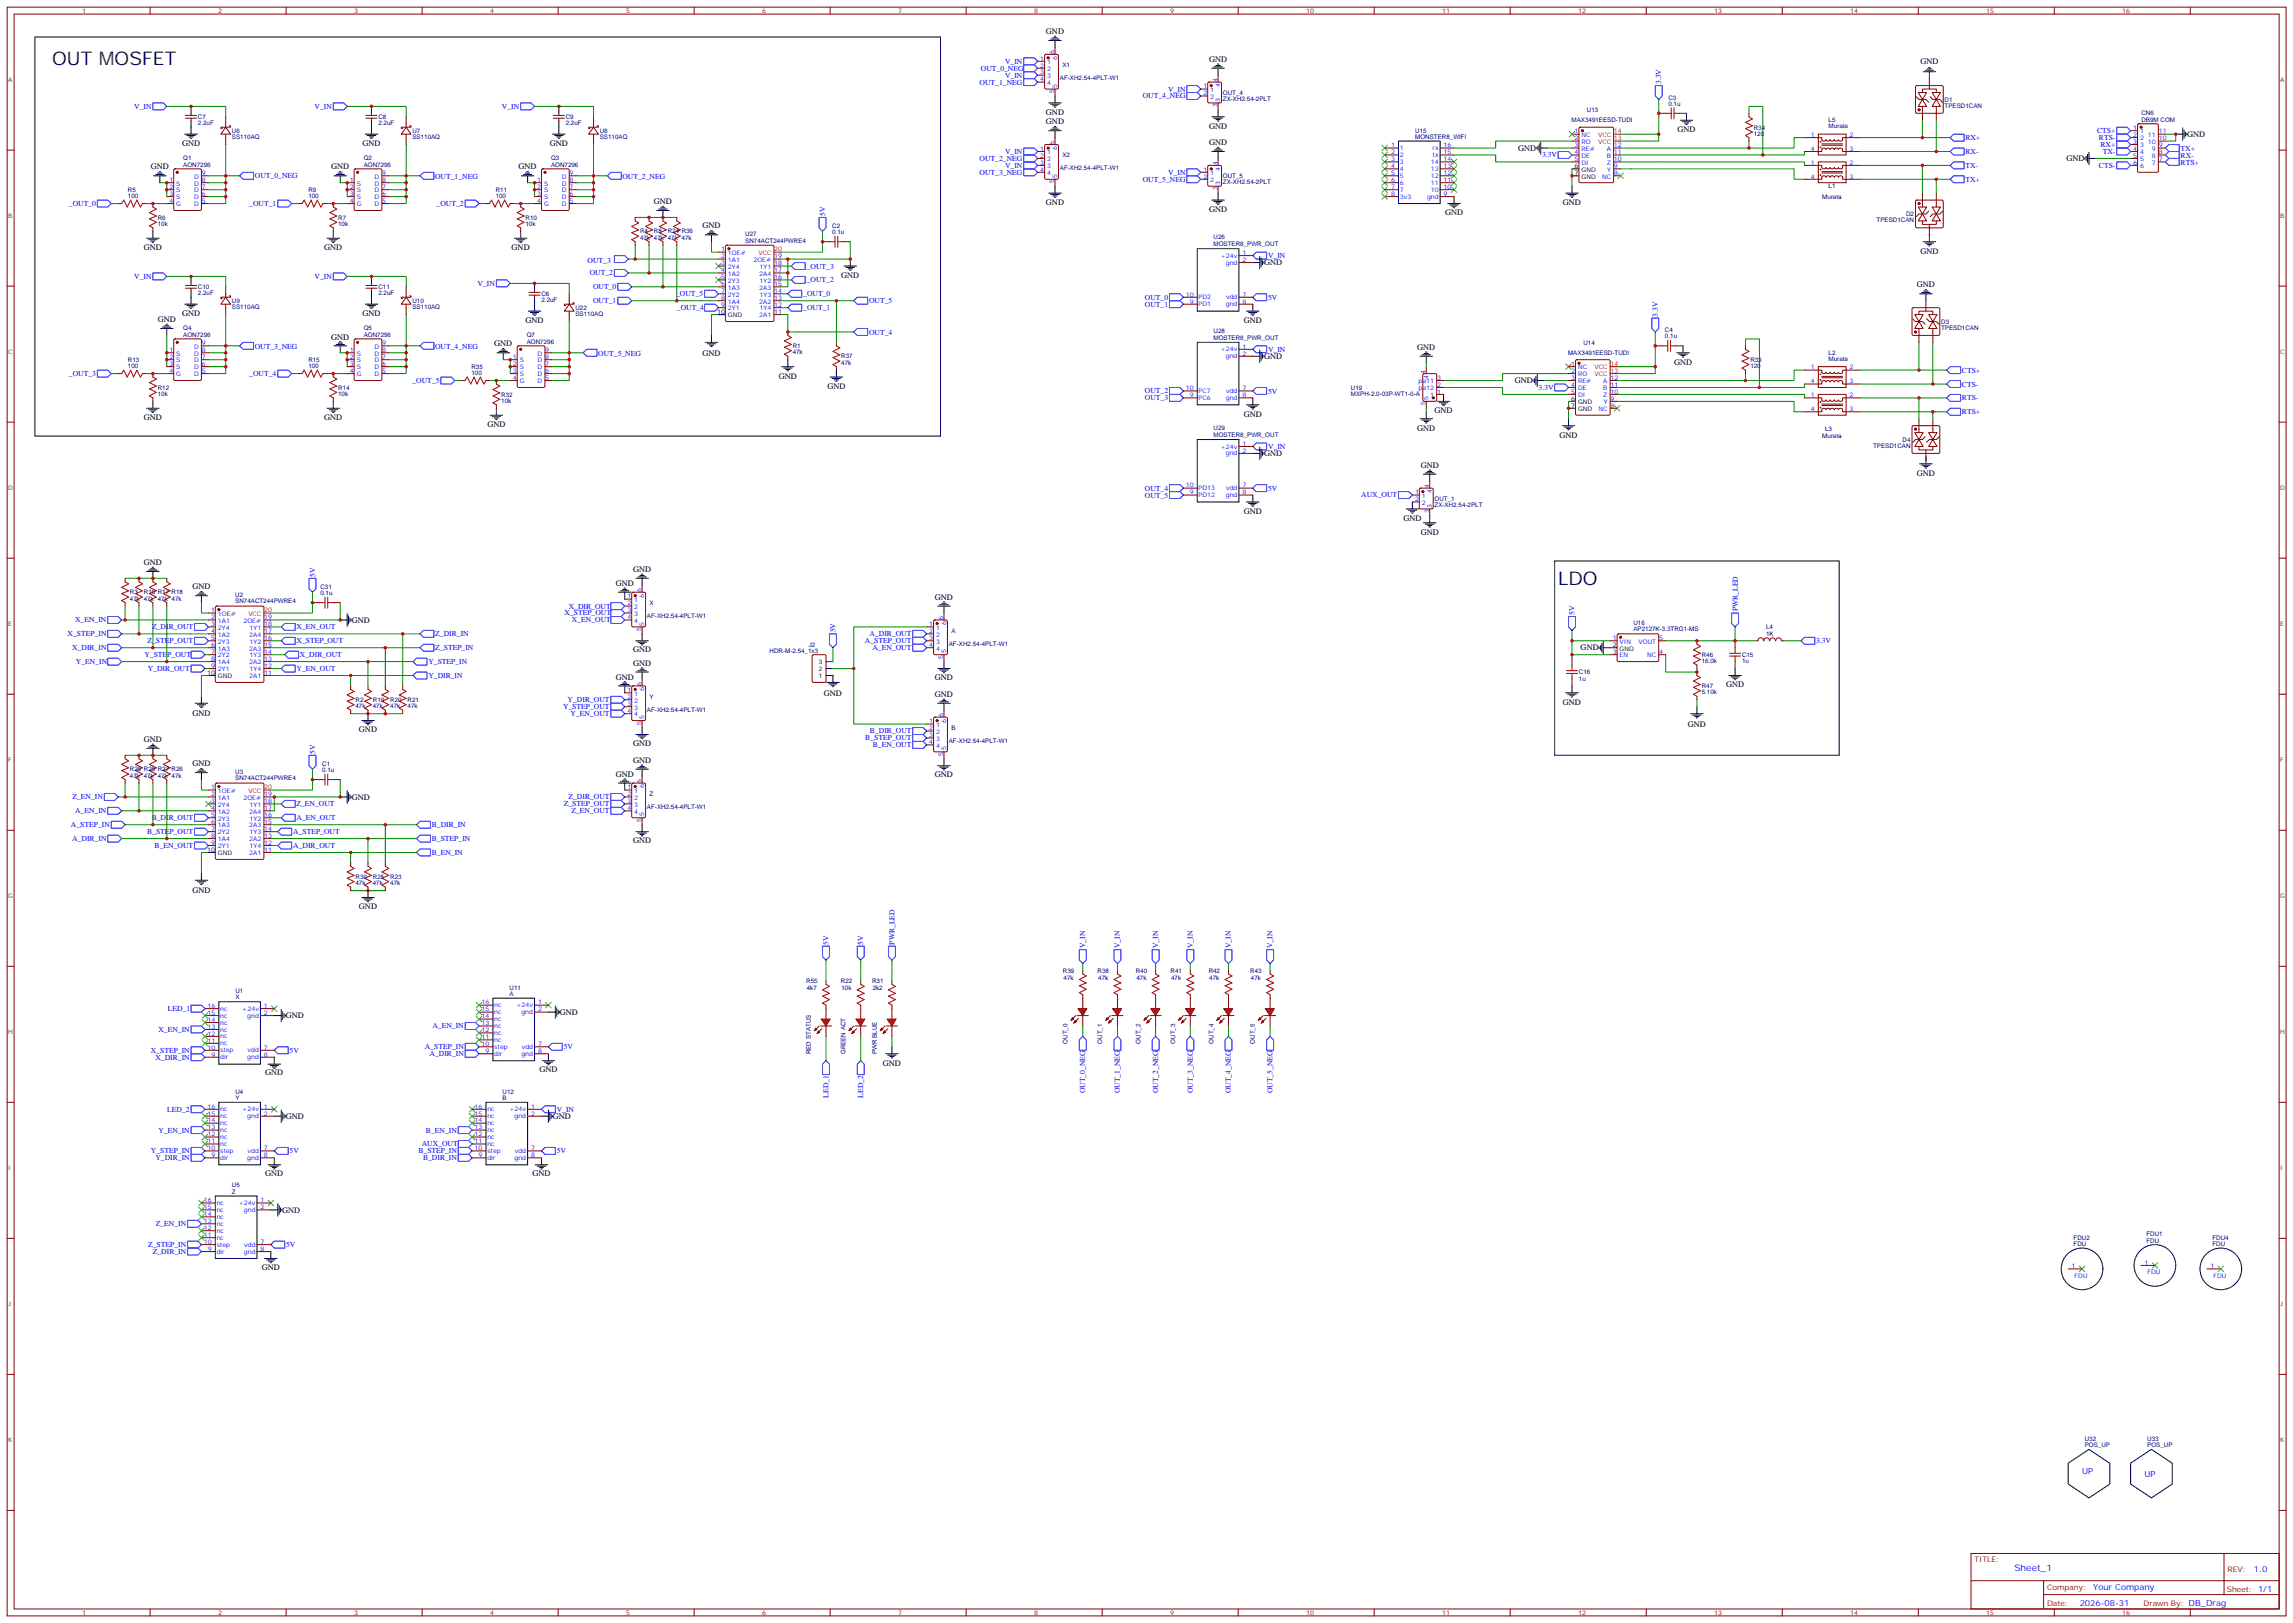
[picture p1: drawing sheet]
<svg xmlns="http://www.w3.org/2000/svg" width="1166mm" height="825mm" viewBox="0 0 1166 825" stroke-linecap="round" stroke-linejoin="round" font-family="sans-serif">
<defs><g id="words">
<g font-size="9.5">
<text x="27" y="33">OUT MOSFET</text>
<text x="792" y="297">LDO</text>
</g>
<text font-size="4.6" fill="#00f" x="1024" y="799">Sheet_1</text>
<g font-size="4.2">
<text x="532" y="17">GND</text>
<text x="615" y="31">GND</text>
<text x="976" y="33">GND</text>
<text x="532" y="58">GND</text>
<text x="532" y="63">GND</text>
<text x="615" y="65">GND</text>
<text x="853" y="67">GND</text>
<text x="1112" y="70">GND</text>
<text x="93" y="74">GND</text>
<text x="184" y="74">GND</text>
<text x="280" y="74">GND</text>
<text x="615" y="74">GND</text>
<text x="772" y="77">GND</text>
<text x="1051" y="82">GND</text>
<text x="77" y="86">GND</text>
<text x="168" y="86">GND</text>
<text x="264" y="86">GND</text>
<text x="332" y="104">GND</text>
<text x="532" y="104">GND</text>
<text x="615" y="108">GND</text>
<text x="795" y="104">GND</text>
<text x="735" y="109">GND</text>
<text x="357" y="116">GND</text>
<text x="73" y="127">GND</text>
<text x="165" y="127">GND</text>
<text x="260" y="127">GND</text>
<text x="976" y="129">GND</text>
<text x="643" y="135">GND</text>
<text x="428" y="141">GND</text>
<text x="974" y="146">GND</text>
<text x="93" y="161">GND</text>
<text x="184" y="161">GND</text>
<text x="80" y="164">GND</text>
<text x="267" y="164">GND</text>
<text x="632" y="164">GND</text>
<text x="168" y="173">GND</text>
<text x="251" y="176">GND</text>
<text x="720" y="178">GND</text>
<text x="357" y="181">GND</text>
<text x="643" y="183">GND</text>
<text x="851" y="185">GND</text>
<text x="396" y="192">GND</text>
<text x="421" y="198">GND</text>
<text x="770" y="195">GND</text>
<text x="73" y="214">GND</text>
<text x="165" y="214">GND</text>
<text x="632" y="212">GND</text>
<text x="729" y="210">GND</text>
<text x="248" y="217">GND</text>
<text x="720" y="219">GND</text>
<text x="793" y="222">GND</text>
<text x="643" y="232">GND</text>
<text x="722" y="238">GND</text>
<text x="974" y="242">GND</text>
<text x="632" y="261">GND</text>
<text x="713" y="265">GND</text>
<text x="722" y="272">GND</text>
<text x="73" y="287">GND</text>
<text x="322" y="291">GND</text>
<text x="98" y="300">GND</text>
<text x="313" y="298">GND</text>
<text x="475" y="305">GND</text>
<text x="179" y="317">GND</text>
<text x="322" y="331">GND</text>
<text x="804" y="331">GND</text>
<text x="322" y="338">GND</text>
<text x="313" y="345">GND</text>
<text x="475" y="345">GND</text>
<text x="419" y="354">GND</text>
<text x="877" y="349">GND</text>
<text x="475" y="354">GND</text>
<text x="795" y="358">GND</text>
<text x="98" y="364">GND</text>
<text x="182" y="372">GND</text>
<text x="858" y="369">GND</text>
<text x="73" y="377">GND</text>
<text x="322" y="379">GND</text>
<text x="98" y="390">GND</text>
<text x="322" y="388">GND</text>
<text x="313" y="395">GND</text>
<text x="475" y="395">GND</text>
<text x="179" y="406">GND</text>
<text x="322" y="428">GND</text>
<text x="98" y="454">GND</text>
<text x="182" y="462">GND</text>
<text x="285" y="516">GND</text>
<text x="145" y="518">GND</text>
<text x="274" y="545">GND</text>
<text x="449" y="542">GND</text>
<text x="135" y="547">GND</text>
<text x="145" y="569">GND</text>
<text x="281" y="569">GND</text>
<text x="135" y="598">GND</text>
<text x="271" y="598">GND</text>
<text x="144" y="616">GND</text>
<text x="133" y="645">GND</text>
</g>
<g font-size="4.2" fill="#00f">
<text x="1058" y="749">UP</text>
<text x="1090" y="751">UP</text>
<text x="1146" y="799">1.0</text>
<text x="1064" y="808">Your Company</text>
<text x="1057" y="816">2026-08-31</text>
</g>
<g font-size="3.9" fill="#00f">
<text x="499" y="36">OUT_0_NEG</text>
<text x="511" y="32">V_IN</text>
<text x="511" y="39">V_IN</text>
<text x="498" y="43">OUT_1_NEG</text>
<text x="594" y="47">V_IN</text>
<text x="845" y="43" transform="rotate(-90 845 43)">3.3V</text>
<text x="581" y="50">OUT_4_NEG</text>
<text x="68" y="55">V_IN</text>
<text x="160" y="55">V_IN</text>
<text x="255" y="55">V_IN</text>
<text x="999" y="71">RX+</text>
<text x="1066" y="68">CTS+</text>
<text x="1067" y="71">RTS-</text>
<text x="1068" y="75">RX+</text>
<text x="1109" y="77">TX+</text>
<text x="498" y="82">OUT_2_NEG</text>
<text x="511" y="78">V_IN</text>
<text x="784" y="80">3.3V</text>
<text x="999" y="78">RX-</text>
<text x="1069" y="78">TX-</text>
<text x="1109" y="80">RX-</text>
<text x="1109" y="84">RTS+</text>
<text x="498" y="89">OUT_3_NEG</text>
<text x="511" y="85">V_IN</text>
<text x="594" y="89">V_IN</text>
<text x="999" y="85">TX-</text>
<text x="1067" y="85">CTS-</text>
<text x="130" y="91">OUT_0_NEG</text>
<text x="221" y="91">OUT_1_NEG</text>
<text x="316" y="91">OUT_2_NEG</text>
<text x="581" y="92">OUT_5_NEG</text>
<text x="999" y="92">TX+</text>
<text x="35" y="105">_OUT_0</text>
<text x="127" y="105">_OUT_1</text>
<text x="222" y="105">_OUT_2</text>
<text x="419" y="110" transform="rotate(-90 419 110)">5V</text>
<text x="645" y="131">V_IN</text>
<text x="299" y="133">OUT_3</text>
<text x="410" y="137">_OUT_3</text>
<text x="68" y="142">V_IN</text>
<text x="160" y="142">V_IN</text>
<text x="300" y="140">OUT_2</text>
<text x="410" y="144">_OUT_2</text>
<text x="243" y="145">V_IN</text>
<text x="302" y="147">OUT_0</text>
<text x="302" y="154">OUT_1</text>
<text x="344" y="151">_OUT_5</text>
<text x="408" y="151">_OUT_0</text>
<text x="442" y="154">OUT_5</text>
<text x="582" y="152">OUT_0</text>
<text x="582" y="156">OUT_1</text>
<text x="645" y="152">5V</text>
<text x="344" y="158">_OUT_4</text>
<text x="408" y="158">_OUT_1</text>
<text x="843" y="161" transform="rotate(-90 843 161)">3.3V</text>
<text x="442" y="170">OUT_4</text>
<text x="129" y="177">OUT_3_NEG</text>
<text x="221" y="177">OUT_4_NEG</text>
<text x="645" y="179">V_IN</text>
<text x="304" y="181">OUT_5_NEG</text>
<text x="35" y="191">_OUT_3</text>
<text x="127" y="191">_OUT_4</text>
<text x="997" y="189">CTS+</text>
<text x="210" y="195">_OUT_5</text>
<text x="997" y="197">CTS-</text>
<text x="582" y="200">OUT_2</text>
<text x="582" y="203">OUT_3</text>
<text x="645" y="200">5V</text>
<text x="782" y="198">3.3V</text>
<text x="997" y="204">RTS-</text>
<text x="997" y="211">RTS+</text>
<text x="645" y="228">V_IN</text>
<text x="582" y="249">OUT_4</text>
<text x="645" y="249">5V</text>
<text x="582" y="253">OUT_5</text>
<text x="692" y="253">AUX_OUT</text>
<text x="160" y="293" transform="rotate(-90 160 293)">5V</text>
<text x="289" y="309">X_DIR_OUT</text>
<text x="883" y="311" transform="rotate(-90 883 311)">PWR_LED</text>
<text x="38" y="316">X_EN_IN</text>
<text x="287" y="313">X_STEP_OUT</text>
<text x="291" y="316">X_EN_OUT</text>
<text x="800" y="313" transform="rotate(-90 800 313)">5V</text>
<text x="34" y="323">X_STEP_IN</text>
<text x="77" y="320">Z_DIR_OUT</text>
<text x="151" y="320">X_EN_OUT</text>
<text x="221" y="324">Z_DIR_IN</text>
<text x="425" y="321" transform="rotate(-90 425 321)">5V</text>
<text x="442" y="323">A_DIR_OUT</text>
<text x="75" y="327">Z_STEP_OUT</text>
<text x="151" y="327">X_STEP_OUT</text>
<text x="440" y="327">A_STEP_OUT</text>
<text x="923" y="327">3.3V</text>
<text x="37" y="330">X_DIR_IN</text>
<text x="73" y="334">Y_STEP_OUT</text>
<text x="153" y="334">X_DIR_OUT</text>
<text x="221" y="331">Z_STEP_IN</text>
<text x="444" y="330">A_EN_OUT</text>
<text x="39" y="338">Y_EN_IN</text>
<text x="75" y="341">Y_DIR_OUT</text>
<text x="151" y="341">Y_EN_OUT</text>
<text x="218" y="338">Y_STEP_IN</text>
<text x="218" y="345">Y_DIR_IN</text>
<text x="289" y="357">Y_DIR_OUT</text>
<text x="286" y="361">Y_STEP_OUT</text>
<text x="290" y="364">Y_EN_OUT</text>
<text x="440" y="376">B_STEP_OUT</text>
<text x="442" y="373">B_DIR_OUT</text>
<text x="160" y="383" transform="rotate(-90 160 383)">5V</text>
<text x="444" y="380">B_EN_OUT</text>
<text x="37" y="406">Z_EN_IN</text>
<text x="289" y="406">Z_DIR_OUT</text>
<text x="38" y="413">A_EN_IN</text>
<text x="151" y="410">Z_EN_OUT</text>
<text x="287" y="410">Z_STEP_OUT</text>
<text x="290" y="413">Z_EN_OUT</text>
<text x="77" y="417">B_DIR_OUT</text>
<text x="151" y="417">A_EN_OUT</text>
<text x="36" y="420">A_STEP_IN</text>
<text x="75" y="424">B_STEP_OUT</text>
<text x="149" y="424">A_STEP_OUT</text>
<text x="220" y="421">B_DIR_IN</text>
<text x="37" y="428">A_DIR_IN</text>
<text x="79" y="431">B_EN_OUT</text>
<text x="149" y="431">A_DIR_OUT</text>
<text x="220" y="428">B_STEP_IN</text>
<text x="220" y="435">B_EN_IN</text>
<text x="421" y="480" transform="rotate(-90 421 480)">5V</text>
<text x="439" y="480" transform="rotate(-90 439 480)">5V</text>
<text x="455" y="480" transform="rotate(-90 455 480)">PWR_LED</text>
<text x="552" y="482" transform="rotate(-90 552 482)">V_IN</text>
<text x="569" y="482" transform="rotate(-90 569 482)">V_IN</text>
<text x="589" y="482" transform="rotate(-90 589 482)">V_IN</text>
<text x="606" y="482" transform="rotate(-90 606 482)">V_IN</text>
<text x="626" y="482" transform="rotate(-90 626 482)">V_IN</text>
<text x="647" y="482" transform="rotate(-90 647 482)">V_IN</text>
<text x="85" y="514">LED_1</text>
<text x="81" y="525">X_EN_IN</text>
<text x="220" y="523">A_EN_IN</text>
<text x="216" y="533">A_STEP_IN</text>
<text x="287" y="533">5V</text>
<text x="77" y="535">X_STEP_IN</text>
<text x="79" y="539">X_DIR_IN</text>
<text x="147" y="535">5V</text>
<text x="218" y="537">A_DIR_IN</text>
<text x="421" y="558" transform="rotate(-90 421 558)">LED_1</text>
<text x="439" y="558" transform="rotate(-90 439 558)">LED_2</text>
<text x="552" y="556" transform="rotate(-90 552 556)">OUT_0_NEG</text>
<text x="569" y="556" transform="rotate(-90 569 556)">OUT_1_NEG</text>
<text x="589" y="556" transform="rotate(-90 589 556)">OUT_2_NEG</text>
<text x="606" y="556" transform="rotate(-90 606 556)">OUT_3_NEG</text>
<text x="626" y="556" transform="rotate(-90 626 556)">OUT_4_NEG</text>
<text x="647" y="556" transform="rotate(-90 647 556)">OUT_5_NEG</text>
<text x="85" y="565">LED_2</text>
<text x="283" y="565">V_IN</text>
<text x="81" y="576">Y_EN_IN</text>
<text x="217" y="576">B_EN_IN</text>
<text x="77" y="586">Y_STEP_IN</text>
<text x="147" y="586">5V</text>
<text x="213" y="586">B_STEP_IN</text>
<text x="214" y="583">AUX_OUT</text>
<text x="283" y="586">5V</text>
<text x="79" y="590">Y_DIR_IN</text>
<text x="215" y="590">B_DIR_IN</text>
<text x="79" y="623">Z_EN_IN</text>
<text x="75" y="634">Z_STEP_IN</text>
<text x="145" y="634">5V</text>
<text x="78" y="637">Z_DIR_IN</text>
</g>
<g font-size="3.9" fill="#800">
<text x="1004" y="794">TITLE:</text>
<text x="1132" y="799">REV:</text>
<text x="1041" y="808">Company:</text>
<text x="1132" y="809">Sheet: 1/1</text>
<text x="1041" y="816">Date:</text>
<text x="1090" y="816">Drawn By: DB_Drag</text>
</g>
<g font-size="3.2" fill="#800">
<text x="42" y="7">1</text>
<text x="111" y="7">2</text>
<text x="180" y="7">3</text>
<text x="249" y="7">4</text>
<text x="318" y="7">5</text>
<text x="387" y="7">6</text>
<text x="457" y="7">7</text>
<text x="526" y="7">8</text>
<text x="595" y="7">9</text>
<text x="664" y="7">10</text>
<text x="733" y="7">11</text>
<text x="802" y="7">12</text>
<text x="871" y="7">13</text>
<text x="941" y="7">14</text>
<text x="1010" y="7">15</text>
<text x="1079" y="7">16</text>
<text x="4" y="42">A</text>
<text x="1159" y="42">A</text>
<text x="4" y="111">B</text>
<text x="1159" y="111">B</text>
<text x="4" y="180">C</text>
<text x="1159" y="180">C</text>
<text x="4" y="249">D</text>
<text x="1159" y="249">D</text>
<text x="4" y="318">E</text>
<text x="1159" y="318">E</text>
<text x="4" y="387">F</text>
<text x="1159" y="387">F</text>
<text x="4" y="457">G</text>
<text x="1159" y="457">G</text>
<text x="4" y="526">H</text>
<text x="1159" y="526">H</text>
<text x="4" y="595">I</text>
<text x="1159" y="595">I</text>
<text x="4" y="664">J</text>
<text x="1159" y="664">J</text>
<text x="4" y="733">K</text>
<text x="1159" y="733">K</text>
<text x="42" y="821">1</text>
<text x="111" y="821">2</text>
<text x="180" y="821">3</text>
<text x="249" y="821">4</text>
<text x="318" y="821">5</text>
<text x="387" y="821">6</text>
<text x="457" y="821">7</text>
<text x="526" y="821">8</text>
<text x="595" y="821">9</text>
<text x="664" y="821">10</text>
<text x="733" y="821">11</text>
<text x="802" y="821">12</text>
<text x="871" y="821">13</text>
<text x="941" y="821">14</text>
<text x="1010" y="821">15</text>
<text x="1079" y="821">16</text>
</g>
<g font-size="3.2" fill="#00f">
<text x="536" y="28" transform="rotate(-90 536 28)">6</text>
<text x="529" y="31">1</text>
<text x="529" y="34">2</text>
<text x="532" y="33">1</text>
<text x="537" y="30" transform="rotate(-90 537 30)">6</text>
<text x="529" y="38">3</text>
<text x="529" y="41">4</text>
<text x="532" y="36">2</text>
<text x="532" y="40">3</text>
<text x="619" y="42" transform="rotate(-90 619 42)">4</text>
<text x="532" y="43">4</text>
<text x="536" y="47" transform="rotate(-90 536 47)">5</text>
<text x="537" y="45" transform="rotate(-90 537 45)">5</text>
<text x="612" y="45">1</text>
<text x="615" y="47">1</text>
<text x="620" y="44" transform="rotate(-90 620 44)">4</text>
<text x="612" y="48">2</text>
<text x="615" y="50">2</text>
<text x="620" y="52" transform="rotate(-90 620 52)">3</text>
<text x="619" y="54" transform="rotate(-90 619 54)">3</text>
<text x="800" y="68">1</text>
<text x="800" y="71">2</text>
<text x="804" y="70">NC</text>
<text x="921" y="70">1</text>
<text x="940" y="70">2</text>
<text x="1084" y="70">2</text>
<text x="1084" y="66">1</text>
<text x="1088" y="71">2</text>
<text x="1088" y="68">1</text>
<text x="1092" y="70">11</text>
<text x="1097" y="68">11</text>
<text x="1097" y="71">10</text>
<text x="529" y="77">1</text>
<text x="536" y="73" transform="rotate(-90 536 73)">6</text>
<text x="537" y="76" transform="rotate(-90 537 76)">6</text>
<text x="707" y="75">1</text>
<text x="712" y="76">1</text>
<text x="728" y="76">rx</text>
<text x="734" y="75">16</text>
<text x="800" y="75">3</text>
<text x="804" y="73">RO</text>
<text x="804" y="77">RE#</text>
<text x="817" y="77">A</text>
<text x="820" y="75">12</text>
<text x="921" y="77">4</text>
<text x="940" y="77">3</text>
<text x="1084" y="77">4</text>
<text x="1084" y="73">3</text>
<text x="1088" y="75">3</text>
<text x="1092" y="73">10</text>
<text x="1094" y="77">9</text>
<text x="1097" y="75">9</text>
<text x="529" y="80">2</text>
<text x="529" y="84">3</text>
<text x="532" y="78">1</text>
<text x="532" y="82">2</text>
<text x="707" y="78">2</text>
<text x="707" y="82">3</text>
<text x="712" y="80">2</text>
<text x="712" y="83">3</text>
<text x="727" y="83">14</text>
<text x="728" y="80">tx</text>
<text x="734" y="82">14</text>
<text x="734" y="78">15</text>
<text x="800" y="78">4</text>
<text x="800" y="82">5</text>
<text x="804" y="80">DE</text>
<text x="804" y="84">DI</text>
<text x="817" y="84">Z</text>
<text x="817" y="80">B</text>
<text x="820" y="82">10</text>
<text x="820" y="78">11</text>
<text x="921" y="84">1</text>
<text x="940" y="84">2</text>
<text x="1084" y="84">6</text>
<text x="1084" y="80">5</text>
<text x="1088" y="82">5</text>
<text x="1088" y="78">4</text>
<text x="1094" y="80">8</text>
<text x="1094" y="84">7</text>
<text x="1097" y="78">8</text>
<text x="1097" y="82">7</text>
<text x="103" y="89">9</text>
<text x="194" y="89">9</text>
<text x="290" y="89">9</text>
<text x="529" y="87">4</text>
<text x="532" y="85">3</text>
<text x="532" y="89">4</text>
<text x="612" y="87">1</text>
<text x="615" y="89">1</text>
<text x="619" y="84" transform="rotate(-90 619 84)">4</text>
<text x="620" y="87" transform="rotate(-90 620 87)">4</text>
<text x="707" y="85">4</text>
<text x="707" y="89">5</text>
<text x="712" y="87">4</text>
<text x="727" y="87">13</text>
<text x="734" y="89">12</text>
<text x="734" y="85">13</text>
<text x="817" y="87">Y</text>
<text x="820" y="89">8</text>
<text x="820" y="85">9</text>
<text x="1088" y="85">6</text>
<text x="86" y="93">1</text>
<text x="90" y="94">S</text>
<text x="99" y="91">D</text>
<text x="99" y="94">D</text>
<text x="103" y="93">8</text>
<text x="178" y="93">1</text>
<text x="181" y="94">S</text>
<text x="190" y="91">D</text>
<text x="190" y="94">D</text>
<text x="194" y="93">8</text>
<text x="273" y="93">1</text>
<text x="277" y="94">S</text>
<text x="286" y="91">D</text>
<text x="286" y="94">D</text>
<text x="290" y="93">8</text>
<text x="536" y="93" transform="rotate(-90 536 93)">5</text>
<text x="537" y="90" transform="rotate(-90 537 90)">5</text>
<text x="612" y="91">2</text>
<text x="615" y="93">2</text>
<text x="620" y="94" transform="rotate(-90 620 94)">3</text>
<text x="707" y="93">6</text>
<text x="712" y="90">5</text>
<text x="712" y="94">6</text>
<text x="727" y="94">11</text>
<text x="727" y="90">12</text>
<text x="734" y="93">11</text>
<text x="814" y="91">NC</text>
<text x="921" y="91">4</text>
<text x="940" y="91">3</text>
<text x="86" y="100">3</text>
<text x="86" y="96">2</text>
<text x="90" y="101">S</text>
<text x="90" y="98">S</text>
<text x="99" y="98">D</text>
<text x="99" y="101">D</text>
<text x="103" y="96">7</text>
<text x="103" y="100">6</text>
<text x="178" y="100">3</text>
<text x="178" y="96">2</text>
<text x="181" y="101">S</text>
<text x="181" y="98">S</text>
<text x="190" y="98">D</text>
<text x="190" y="101">D</text>
<text x="194" y="96">7</text>
<text x="194" y="100">6</text>
<text x="273" y="100">3</text>
<text x="273" y="96">2</text>
<text x="277" y="101">S</text>
<text x="277" y="98">S</text>
<text x="286" y="98">D</text>
<text x="286" y="101">D</text>
<text x="290" y="96">7</text>
<text x="290" y="100">6</text>
<text x="619" y="97" transform="rotate(-90 619 97)">3</text>
<text x="707" y="96">7</text>
<text x="707" y="100">8</text>
<text x="712" y="97">7</text>
<text x="712" y="101">3v3</text>
<text x="725" y="101">gnd</text>
<text x="727" y="97">10</text>
<text x="734" y="96">10</text>
<text x="734" y="100">9</text>
<text x="86" y="103">4</text>
<text x="90" y="105">G</text>
<text x="99" y="105">D</text>
<text x="103" y="103">5</text>
<text x="178" y="103">4</text>
<text x="181" y="105">G</text>
<text x="190" y="105">D</text>
<text x="194" y="103">5</text>
<text x="273" y="103">4</text>
<text x="277" y="105">G</text>
<text x="286" y="105">D</text>
<text x="290" y="103">5</text>
<text x="367" y="128">1</text>
<text x="367" y="131">2</text>
<text x="370" y="130">1OE#</text>
<text x="394" y="131">19</text>
<text x="621" y="131">+24v</text>
<text x="632" y="130">1</text>
<text x="367" y="135">3</text>
<text x="370" y="133">1A1</text>
<text x="370" y="137">2Y4</text>
<text x="383" y="133">2OE#</text>
<text x="386" y="137">1Y1</text>
<text x="394" y="135">18</text>
<text x="623" y="135">gnd</text>
<text x="632" y="133">2</text>
<text x="367" y="138">4</text>
<text x="367" y="142">5</text>
<text x="370" y="140">1A2</text>
<text x="370" y="144">2Y3</text>
<text x="386" y="140">2A4</text>
<text x="386" y="144">1Y2</text>
<text x="394" y="142">16</text>
<text x="394" y="138">17</text>
<text x="367" y="145">6</text>
<text x="367" y="149">7</text>
<text x="370" y="147">1A3</text>
<text x="386" y="147">2A3</text>
<text x="394" y="149">14</text>
<text x="394" y="145">15</text>
<text x="367" y="153">8</text>
<text x="370" y="151">2Y2</text>
<text x="370" y="154">1A4</text>
<text x="386" y="154">2A2</text>
<text x="386" y="151">1Y3</text>
<text x="394" y="153">13</text>
<text x="603" y="151">10</text>
<text x="605" y="154">9</text>
<text x="609" y="152">PD2</text>
<text x="609" y="156">PD1</text>
<text x="623" y="156">gnd</text>
<text x="623" y="152">vdd</text>
<text x="632" y="154">8</text>
<text x="632" y="151">7</text>
<text x="367" y="156">9</text>
<text x="370" y="158">2Y1</text>
<text x="386" y="161">2A1</text>
<text x="386" y="158">1Y4</text>
<text x="394" y="160">11</text>
<text x="394" y="156">12</text>
<text x="86" y="179">1</text>
<text x="99" y="177">D</text>
<text x="103" y="175">9</text>
<text x="103" y="179">8</text>
<text x="178" y="179">1</text>
<text x="190" y="177">D</text>
<text x="194" y="175">9</text>
<text x="194" y="179">8</text>
<text x="277" y="179">9</text>
<text x="621" y="179">+24v</text>
<text x="632" y="177">1</text>
<text x="86" y="182">2</text>
<text x="90" y="184">S</text>
<text x="90" y="181">S</text>
<text x="99" y="181">D</text>
<text x="99" y="184">D</text>
<text x="103" y="182">7</text>
<text x="178" y="182">2</text>
<text x="181" y="184">S</text>
<text x="181" y="181">S</text>
<text x="190" y="181">D</text>
<text x="190" y="184">D</text>
<text x="194" y="182">7</text>
<text x="261" y="182">1</text>
<text x="264" y="184">S</text>
<text x="273" y="181">D</text>
<text x="273" y="184">D</text>
<text x="277" y="182">8</text>
<text x="623" y="182">gnd</text>
<text x="632" y="181">2</text>
<text x="86" y="190">4</text>
<text x="86" y="186">3</text>
<text x="90" y="191">G</text>
<text x="90" y="188">S</text>
<text x="99" y="188">D</text>
<text x="99" y="191">D</text>
<text x="103" y="186">6</text>
<text x="103" y="190">5</text>
<text x="178" y="190">4</text>
<text x="178" y="186">3</text>
<text x="181" y="191">G</text>
<text x="181" y="188">S</text>
<text x="190" y="188">D</text>
<text x="190" y="191">D</text>
<text x="194" y="186">6</text>
<text x="194" y="190">5</text>
<text x="261" y="190">3</text>
<text x="261" y="186">2</text>
<text x="264" y="191">S</text>
<text x="264" y="188">S</text>
<text x="273" y="188">D</text>
<text x="273" y="191">D</text>
<text x="277" y="186">7</text>
<text x="277" y="190">6</text>
<text x="725" y="190" transform="rotate(-90 725 190)">4</text>
<text x="799" y="186">1</text>
<text x="799" y="190">2</text>
<text x="802" y="188">NC</text>
<text x="802" y="191">RO</text>
<text x="921" y="188">1</text>
<text x="940" y="188">2</text>
<text x="261" y="193">4</text>
<text x="264" y="195">G</text>
<text x="273" y="195">D</text>
<text x="277" y="193">5</text>
<text x="721" y="195">pa11</text>
<text x="726" y="193" transform="rotate(-90 726 193)">4</text>
<text x="731" y="197">2</text>
<text x="731" y="193">3</text>
<text x="799" y="193">3</text>
<text x="799" y="197">4</text>
<text x="802" y="195">RE#</text>
<text x="815" y="195">A</text>
<text x="819" y="197">11</text>
<text x="819" y="193">12</text>
<text x="921" y="195">4</text>
<text x="940" y="195">3</text>
<text x="603" y="198">10</text>
<text x="605" y="202">9</text>
<text x="609" y="200">PC7</text>
<text x="609" y="203">PC6</text>
<text x="623" y="203">gnd</text>
<text x="623" y="200">vdd</text>
<text x="632" y="202">8</text>
<text x="632" y="198">7</text>
<text x="721" y="198">pa12</text>
<text x="726" y="203" transform="rotate(-90 726 203)">5</text>
<text x="727" y="202">1</text>
<text x="731" y="200">1</text>
<text x="799" y="200">5</text>
<text x="802" y="198">DE</text>
<text x="802" y="202">DI</text>
<text x="815" y="202">Z</text>
<text x="815" y="198">B</text>
<text x="819" y="204">9</text>
<text x="819" y="200">10</text>
<text x="921" y="202">1</text>
<text x="940" y="202">2</text>
<text x="725" y="206" transform="rotate(-90 725 206)">5</text>
<text x="813" y="209">NC</text>
<text x="815" y="205">Y</text>
<text x="819" y="207">8</text>
<text x="921" y="209">4</text>
<text x="940" y="209">3</text>
<text x="632" y="227">1</text>
<text x="621" y="228">+24v</text>
<text x="623" y="232">gnd</text>
<text x="632" y="230">2</text>
<text x="603" y="248">10</text>
<text x="605" y="251">9</text>
<text x="609" y="249">PD13</text>
<text x="623" y="249">vdd</text>
<text x="632" y="251">8</text>
<text x="632" y="248">7</text>
<text x="719" y="251">1</text>
<text x="726" y="248" transform="rotate(-90 726 248)">4</text>
<text x="728" y="251" transform="rotate(-90 728 251)">4</text>
<text x="609" y="253">PD12</text>
<text x="623" y="253">gnd</text>
<text x="719" y="255">2</text>
<text x="723" y="253">1</text>
<text x="723" y="257">2</text>
<text x="728" y="258" transform="rotate(-90 728 258)">3</text>
<text x="726" y="261" transform="rotate(-90 726 261)">3</text>
<text x="319" y="304">1</text>
<text x="322" y="306">1</text>
<text x="326" y="301" transform="rotate(-90 326 301)">6</text>
<text x="327" y="304" transform="rotate(-90 327 304)">6</text>
<text x="107" y="311">1</text>
<text x="319" y="308">2</text>
<text x="319" y="311">3</text>
<text x="322" y="309">2</text>
<text x="107" y="315">2</text>
<text x="111" y="313">1OE#</text>
<text x="111" y="317">1A1</text>
<text x="124" y="317">2OE#</text>
<text x="134" y="315">19</text>
<text x="319" y="315">4</text>
<text x="322" y="313">3</text>
<text x="322" y="317">4</text>
<text x="327" y="318" transform="rotate(-90 327 318)">5</text>
<text x="480" y="315" transform="rotate(-90 480 315)">6</text>
<text x="481" y="318" transform="rotate(-90 481 318)">6</text>
<text x="107" y="318">3</text>
<text x="107" y="322">4</text>
<text x="111" y="320">2Y4</text>
<text x="111" y="324">1A2</text>
<text x="127" y="324">2A4</text>
<text x="127" y="320">1Y1</text>
<text x="134" y="322">17</text>
<text x="134" y="318">18</text>
<text x="326" y="321" transform="rotate(-90 326 321)">5</text>
<text x="472" y="318">1</text>
<text x="472" y="322">2</text>
<text x="476" y="320">1</text>
<text x="476" y="324">2</text>
<text x="107" y="325">5</text>
<text x="107" y="329">6</text>
<text x="111" y="327">2Y3</text>
<text x="127" y="327">1Y2</text>
<text x="134" y="329">15</text>
<text x="134" y="325">16</text>
<text x="472" y="325">3</text>
<text x="472" y="329">4</text>
<text x="476" y="327">3</text>
<text x="820" y="325">1</text>
<text x="823" y="327">VIN</text>
<text x="833" y="327">VOUT</text>
<text x="843" y="325">5</text>
<text x="107" y="332">7</text>
<text x="107" y="336">8</text>
<text x="111" y="331">1A3</text>
<text x="111" y="334">2Y2</text>
<text x="127" y="331">2A3</text>
<text x="127" y="334">1Y3</text>
<text x="134" y="336">13</text>
<text x="134" y="332">14</text>
<text x="476" y="331">4</text>
<text x="480" y="335" transform="rotate(-90 480 335)">5</text>
<text x="481" y="332" transform="rotate(-90 481 332)">5</text>
<text x="820" y="332">3</text>
<text x="823" y="334">EN</text>
<text x="837" y="334">NC</text>
<text x="843" y="332">4</text>
<text x="107" y="339">9</text>
<text x="111" y="338">1A4</text>
<text x="111" y="341">2Y1</text>
<text x="127" y="338">2A2</text>
<text x="127" y="341">1Y4</text>
<text x="134" y="339">12</text>
<text x="127" y="345">2A1</text>
<text x="134" y="343">11</text>
<text x="319" y="352">1</text>
<text x="322" y="354">1</text>
<text x="326" y="349" transform="rotate(-90 326 349)">6</text>
<text x="327" y="351" transform="rotate(-90 327 351)">6</text>
<text x="319" y="355">2</text>
<text x="319" y="359">3</text>
<text x="322" y="357">2</text>
<text x="319" y="362">4</text>
<text x="322" y="361">3</text>
<text x="322" y="364">4</text>
<text x="327" y="366" transform="rotate(-90 327 366)">5</text>
<text x="480" y="365" transform="rotate(-90 480 365)">6</text>
<text x="326" y="368" transform="rotate(-90 326 368)">5</text>
<text x="472" y="368">1</text>
<text x="472" y="371">2</text>
<text x="476" y="369">1</text>
<text x="481" y="367" transform="rotate(-90 481 367)">6</text>
<text x="472" y="375">3</text>
<text x="476" y="373">2</text>
<text x="476" y="377">3</text>
<text x="472" y="378">4</text>
<text x="476" y="380">4</text>
<text x="481" y="381" transform="rotate(-90 481 381)">5</text>
<text x="480" y="384" transform="rotate(-90 480 384)">5</text>
<text x="107" y="401">1</text>
<text x="319" y="401">1</text>
<text x="326" y="398" transform="rotate(-90 326 398)">6</text>
<text x="327" y="401" transform="rotate(-90 327 401)">6</text>
<text x="107" y="405">2</text>
<text x="111" y="403">1OE#</text>
<text x="111" y="407">1A1</text>
<text x="124" y="407">2OE#</text>
<text x="134" y="405">19</text>
<text x="319" y="405">2</text>
<text x="322" y="403">1</text>
<text x="322" y="407">2</text>
<text x="107" y="408">3</text>
<text x="107" y="412">4</text>
<text x="111" y="410">2Y4</text>
<text x="111" y="414">1A2</text>
<text x="127" y="414">2A4</text>
<text x="127" y="410">1Y1</text>
<text x="134" y="412">17</text>
<text x="134" y="408">18</text>
<text x="319" y="408">3</text>
<text x="319" y="412">4</text>
<text x="322" y="410">3</text>
<text x="322" y="414">4</text>
<text x="107" y="415">5</text>
<text x="107" y="419">6</text>
<text x="111" y="417">2Y3</text>
<text x="127" y="417">1Y2</text>
<text x="134" y="419">15</text>
<text x="134" y="415">16</text>
<text x="326" y="418" transform="rotate(-90 326 418)">5</text>
<text x="327" y="415" transform="rotate(-90 327 415)">5</text>
<text x="107" y="422">7</text>
<text x="107" y="426">8</text>
<text x="111" y="421">1A3</text>
<text x="111" y="424">2Y2</text>
<text x="127" y="421">2A3</text>
<text x="127" y="424">1Y3</text>
<text x="134" y="426">13</text>
<text x="134" y="422">14</text>
<text x="107" y="429">9</text>
<text x="111" y="428">1A4</text>
<text x="111" y="431">2Y1</text>
<text x="127" y="428">2A2</text>
<text x="127" y="431">1Y4</text>
<text x="134" y="429">12</text>
<text x="127" y="435">2A1</text>
<text x="134" y="433">11</text>
<text x="105" y="512">16</text>
<text x="105" y="516">15</text>
<text x="112" y="514">nc</text>
<text x="123" y="514">+24v</text>
<text x="134" y="512">1</text>
<text x="134" y="516">2</text>
<text x="245" y="511">16</text>
<text x="245" y="514">15</text>
<text x="251" y="512">nc</text>
<text x="251" y="516">nc</text>
<text x="263" y="512">+24v</text>
<text x="265" y="516">gnd</text>
<text x="274" y="511">1</text>
<text x="274" y="514">2</text>
<text x="105" y="519">14</text>
<text x="112" y="517">nc</text>
<text x="112" y="521">nc</text>
<text x="126" y="517">gnd</text>
<text x="245" y="518">14</text>
<text x="245" y="521">13</text>
<text x="251" y="519">nc</text>
<text x="105" y="523">13</text>
<text x="105" y="526">12</text>
<text x="112" y="524">nc</text>
<text x="112" y="528">nc</text>
<text x="245" y="525">12</text>
<text x="251" y="523">nc</text>
<text x="251" y="526">nc</text>
<text x="105" y="534">10</text>
<text x="105" y="530">11</text>
<text x="112" y="531">nc</text>
<text x="134" y="534">7</text>
<text x="245" y="532">10</text>
<text x="245" y="528">11</text>
<text x="251" y="533">step</text>
<text x="251" y="530">nc</text>
<text x="265" y="533">vdd</text>
<text x="274" y="532">7</text>
<text x="107" y="537">9</text>
<text x="112" y="538">dir</text>
<text x="112" y="535">step</text>
<text x="126" y="538">gnd</text>
<text x="126" y="535">vdd</text>
<text x="134" y="537">8</text>
<text x="247" y="535">9</text>
<text x="251" y="537">dir</text>
<text x="265" y="537">gnd</text>
<text x="274" y="535">8</text>
<text x="105" y="563">16</text>
<text x="134" y="563">1</text>
<text x="241" y="563">16</text>
<text x="270" y="563">1</text>
<text x="105" y="567">15</text>
<text x="112" y="565">nc</text>
<text x="112" y="568">nc</text>
<text x="123" y="565">+24v</text>
<text x="126" y="568">gnd</text>
<text x="134" y="567">2</text>
<text x="241" y="567">15</text>
<text x="248" y="565">nc</text>
<text x="248" y="568">nc</text>
<text x="259" y="565">+24v</text>
<text x="262" y="568">gnd</text>
<text x="270" y="567">2</text>
<text x="105" y="571">14</text>
<text x="105" y="574">13</text>
<text x="112" y="572">nc</text>
<text x="112" y="575">nc</text>
<text x="241" y="571">14</text>
<text x="241" y="574">13</text>
<text x="248" y="572">nc</text>
<text x="248" y="575">nc</text>
<text x="105" y="578">12</text>
<text x="105" y="581">11</text>
<text x="112" y="579">nc</text>
<text x="241" y="578">12</text>
<text x="241" y="581">11</text>
<text x="248" y="579">nc</text>
<text x="105" y="585">10</text>
<text x="112" y="586">step</text>
<text x="112" y="583">nc</text>
<text x="126" y="586">vdd</text>
<text x="134" y="585">7</text>
<text x="241" y="585">10</text>
<text x="248" y="586">step</text>
<text x="248" y="583">nc</text>
<text x="262" y="586">vdd</text>
<text x="270" y="585">7</text>
<text x="107" y="588">9</text>
<text x="112" y="590">dir</text>
<text x="126" y="590">gnd</text>
<text x="134" y="588">8</text>
<text x="243" y="588">9</text>
<text x="248" y="590">dir</text>
<text x="262" y="590">gnd</text>
<text x="270" y="588">8</text>
<text x="104" y="611">16</text>
<text x="132" y="611">1</text>
<text x="104" y="615">15</text>
<text x="110" y="613">nc</text>
<text x="110" y="616">nc</text>
<text x="121" y="613">+24v</text>
<text x="124" y="616">gnd</text>
<text x="132" y="615">2</text>
<text x="104" y="618">14</text>
<text x="104" y="622">13</text>
<text x="110" y="620">nc</text>
<text x="110" y="623">nc</text>
<text x="104" y="625">12</text>
<text x="104" y="629">11</text>
<text x="110" y="627">nc</text>
<text x="104" y="632">10</text>
<text x="106" y="636">9</text>
<text x="110" y="634">step</text>
<text x="110" y="630">nc</text>
<text x="124" y="634">vdd</text>
<text x="132" y="632">7</text>
<text x="132" y="636">8</text>
<text x="110" y="637">dir</text>
<text x="124" y="637">gnd</text>
<text x="1053" y="645">1</text>
<text x="1090" y="643">1</text>
<text x="1092" y="648">FDU</text>
<text x="1124" y="645">1</text>
<text x="1055" y="650">FDU</text>
<text x="1125" y="650">FDU</text>
</g>
<g font-size="3.2" fill="#000080">
<text x="540" y="34">X1</text>
<text x="539" y="41">AF-XH2.54-4PLT-W1</text>
<text x="622" y="51">ZX-XH2.54-2PLT</text>
<text x="622" y="48">OUT_4</text>
<text x="848" y="54">0.1u</text>
<text x="848" y="51">C3</text>
<text x="989" y="52">D1</text>
<text x="807" y="57">U13</text>
<text x="989" y="55">TPESD1CAN</text>
<text x="1089" y="59">CN6</text>
<text x="101" y="64">2.2uF</text>
<text x="101" y="61">C7</text>
<text x="192" y="64">2.2uF</text>
<text x="192" y="61">C8</text>
<text x="288" y="64">2.2uF</text>
<text x="288" y="61">C9</text>
<text x="799" y="62">MAX3491EESD-TUDI</text>
<text x="892" y="66">R34</text>
<text x="930" y="65">Murata</text>
<text x="930" y="62">L5</text>
<text x="1089" y="62">DB9M COM</text>
<text x="118" y="71">SS110AQ</text>
<text x="118" y="68">U6</text>
<text x="210" y="71">SS110AQ</text>
<text x="210" y="68">U7</text>
<text x="305" y="71">SS110AQ</text>
<text x="305" y="68">U8</text>
<text x="719" y="71">MONSTER8_WIFI</text>
<text x="719" y="67">U15</text>
<text x="892" y="69">120</text>
<text x="93" y="82">Q1</text>
<text x="185" y="82">Q2</text>
<text x="280" y="82">Q3</text>
<text x="540" y="80">X2</text>
<text x="93" y="85">AON7296</text>
<text x="185" y="85">AON7296</text>
<text x="280" y="85">AON7296</text>
<text x="539" y="87">AF-XH2.54-4PLT-W1</text>
<text x="622" y="94">ZX-XH2.54-2PLT</text>
<text x="622" y="91">OUT_5</text>
<text x="930" y="96">L1</text>
<text x="65" y="101">100</text>
<text x="65" y="97">R5</text>
<text x="157" y="101">100</text>
<text x="157" y="97">R9</text>
<text x="252" y="101">100</text>
<text x="252" y="97">R11</text>
<text x="926" y="101">Murata</text>
<text x="80" y="112">R6</text>
<text x="172" y="112">R7</text>
<text x="267" y="112">R10</text>
<text x="954" y="113">TPESD1CAN</text>
<text x="969" y="110">D2</text>
<text x="80" y="115">10k</text>
<text x="172" y="115">10k</text>
<text x="267" y="115">10k</text>
<text x="325" y="119">R4</text>
<text x="332" y="119">R8</text>
<text x="339" y="119">R24 R36</text>
<text x="379" y="120">U27</text>
<text x="423" y="119">0.1u</text>
<text x="423" y="116">C2</text>
<text x="325" y="122">47k 47k 47k 47k</text>
<text x="379" y="123">SN74ACT244PWRE4</text>
<text x="617" y="125">MOSTER8_PWR_OUT</text>
<text x="617" y="122">U26</text>
<text x="101" y="147">C10</text>
<text x="192" y="147">C11</text>
<text x="101" y="150">2.2uF</text>
<text x="118" y="154">U9</text>
<text x="192" y="150">2.2uF</text>
<text x="210" y="154">U10</text>
<text x="275" y="154">2.2uF</text>
<text x="275" y="151">C6</text>
<text x="118" y="157">SS110AQ</text>
<text x="210" y="157">SS110AQ</text>
<text x="293" y="161">SS110AQ</text>
<text x="293" y="158">U22</text>
<text x="93" y="168">Q4</text>
<text x="185" y="168">Q5</text>
<text x="987" y="168">TPESD1CAN</text>
<text x="987" y="165">D3</text>
<text x="93" y="171">AON7296</text>
<text x="185" y="171">AON7296</text>
<text x="268" y="172">Q7</text>
<text x="617" y="173">MOSTER8_PWR_OUT</text>
<text x="617" y="169">U28</text>
<text x="846" y="172">0.1u</text>
<text x="846" y="169">C4</text>
<text x="268" y="175">AON7296</text>
<text x="403" y="177">R1</text>
<text x="805" y="175">U14</text>
<text x="65" y="184">R13</text>
<text x="157" y="184">R15</text>
<text x="403" y="180">47k</text>
<text x="428" y="185">47k</text>
<text x="428" y="182">R37</text>
<text x="797" y="180">MAX3491EESD-TUDI</text>
<text x="890" y="184">R33</text>
<text x="930" y="183">Murata</text>
<text x="930" y="180">L2</text>
<text x="65" y="187">100</text>
<text x="157" y="187">100</text>
<text x="240" y="191">100</text>
<text x="240" y="187">R35</text>
<text x="890" y="187">120</text>
<text x="80" y="201">10k</text>
<text x="80" y="198">R12</text>
<text x="172" y="201">10k</text>
<text x="172" y="198">R14</text>
<text x="255" y="202">R32</text>
<text x="687" y="201">MXPH-2.0-03P-WT1-0-A</text>
<text x="687" y="198">U19</text>
<text x="255" y="205">10k</text>
<text x="617" y="219">U29</text>
<text x="928" y="219">L3</text>
<text x="617" y="222">MOSTER8_PWR_OUT</text>
<text x="926" y="223">Murata</text>
<text x="952" y="228">TPESD1CAN</text>
<text x="967" y="225">D4</text>
<text x="729" y="258">ZX-XH2.54-2PLT</text>
<text x="729" y="255">OUT_1</text>
<text x="163" y="299">C31</text>
<text x="66" y="305">47k 47k 47k 47k</text>
<text x="66" y="302">R3</text>
<text x="73" y="302">R16 R17 R18</text>
<text x="120" y="303">U2</text>
<text x="163" y="302">0.1u</text>
<text x="120" y="307">SN74ACT244PWRE4</text>
<text x="330" y="307">X</text>
<text x="329" y="314">AF-XH2.54-4PLT-W1</text>
<text x="830" y="317">U16</text>
<text x="484" y="322">A</text>
<text x="830" y="321">AP2127K-3.3TRG1-MS</text>
<text x="898" y="323">1K</text>
<text x="898" y="320">L4</text>
<text x="411" y="329">J2</text>
<text x="482" y="328">AF-XH2.54-4PLT-W1</text>
<text x="391" y="332">HDR-M-2.54_1x3</text>
<text x="865" y="334">R46</text>
<text x="886" y="334">C15</text>
<text x="865" y="337">16.0k</text>
<text x="886" y="337">1u</text>
<text x="803" y="346">1u</text>
<text x="803" y="343">C16</text>
<text x="865" y="353">5.10k</text>
<text x="865" y="350">R47</text>
<text x="181" y="360">47k</text>
<text x="181" y="357">R2</text>
<text x="190" y="360">47k</text>
<text x="190" y="357">R19</text>
<text x="198" y="360">47k</text>
<text x="198" y="357">R20</text>
<text x="207" y="360">47k</text>
<text x="207" y="357">R21</text>
<text x="330" y="355">Y</text>
<text x="329" y="362">AF-XH2.54-4PLT-W1</text>
<text x="484" y="371">B</text>
<text x="482" y="378">AF-XH2.54-4PLT-W1</text>
<text x="164" y="389">C1</text>
<text x="66" y="395">47k 47k 47k 47k</text>
<text x="66" y="392">R29 R28 R27 R26</text>
<text x="120" y="393">U3</text>
<text x="164" y="392">0.1u</text>
<text x="120" y="397">SN74ACT244PWRE4</text>
<text x="330" y="405">Z</text>
<text x="329" y="411">AF-XH2.54-4PLT-W1</text>
<text x="181" y="450">47k</text>
<text x="181" y="447">R30</text>
<text x="190" y="450">47k</text>
<text x="190" y="447">R25</text>
<text x="198" y="450">47k</text>
<text x="198" y="447">R23</text>
<text x="540" y="494">R39</text>
<text x="541" y="498">47k</text>
<text x="558" y="494">R38</text>
<text x="558" y="498">47k</text>
<text x="577" y="494">R40</text>
<text x="578" y="498">47k</text>
<text x="595" y="494">R41</text>
<text x="595" y="498">47k</text>
<text x="614" y="494">R42</text>
<text x="615" y="498">47k</text>
<text x="636" y="494">R43</text>
<text x="636" y="498">47k</text>
<text x="259" y="503">U11</text>
<text x="410" y="500">R55</text>
<text x="410" y="503">4k7</text>
<text x="427" y="500">R22</text>
<text x="428" y="503">10k</text>
<text x="443" y="500">R31</text>
<text x="444" y="503">2k2</text>
<text x="120" y="508">X</text>
<text x="120" y="505">U1</text>
<text x="259" y="506">A</text>
<text x="543" y="531" transform="rotate(-90 543 531)">OUT_0</text>
<text x="560" y="531" transform="rotate(-90 560 531)">OUT_1</text>
<text x="580" y="531" transform="rotate(-90 580 531)">OUT_2</text>
<text x="597" y="531" transform="rotate(-90 597 531)">OUT_3</text>
<text x="617" y="531" transform="rotate(-90 617 531)">OUT_4</text>
<text x="638" y="531" transform="rotate(-90 638 531)">OUT_5</text>
<text x="412" y="536" transform="rotate(-90 412 536)">RED STATUS</text>
<text x="430" y="536" transform="rotate(-90 430 536)">GREEN ACT</text>
<text x="446" y="536" transform="rotate(-90 446 536)">PWR BLUE</text>
<text x="120" y="556">U4</text>
<text x="256" y="556">U12</text>
<text x="120" y="559">Y</text>
<text x="256" y="559">B</text>
<text x="118" y="604">U5</text>
<text x="118" y="607">Z</text>
<text x="1091" y="628">FDU1</text>
<text x="1054" y="633">FDU</text>
<text x="1054" y="630">FDU2</text>
<text x="1091" y="632">FDU</text>
<text x="1125" y="633">FDU</text>
<text x="1125" y="630">FDU4</text>
<text x="1060" y="736">POS_UP</text>
<text x="1060" y="732">U32</text>
<text x="1092" y="736">POS_UP</text>
<text x="1092" y="732">U33</text>
</g>
<g font-size="3.2" fill="#f00">
<text x="812" y="70">VCC</text>
<text x="820" y="71">13</text>
<text x="820" y="68">14</text>
<text x="812" y="73">VCC</text>
<text x="386" y="130">VCC</text>
<text x="394" y="128">20</text>
<text x="811" y="191">VCC</text>
<text x="811" y="188">VCC</text>
<text x="819" y="190">13</text>
<text x="819" y="186">14</text>
<text x="134" y="311">20</text>
<text x="126" y="313">VCC</text>
<text x="134" y="401">20</text>
<text x="126" y="403">VCC</text>
</g>
<g font-size="3.2">
<text x="800" y="85">6</text>
<text x="800" y="89">7</text>
<text x="804" y="87">GND</text>
<text x="804" y="91">GND</text>
<text x="365" y="160">10</text>
<text x="370" y="161">GND</text>
<text x="799" y="204">6</text>
<text x="799" y="207">7</text>
<text x="802" y="205">GND</text>
<text x="802" y="209">GND</text>
<text x="820" y="329">2</text>
<text x="823" y="331">GND</text>
<text x="416" y="337">3</text>
<text x="416" y="341">2</text>
<text x="105" y="343">10</text>
<text x="111" y="345">GND</text>
<text x="416" y="344">1</text>
<text x="105" y="433">10</text>
<text x="111" y="435">GND</text>
</g>
</g></defs>
<g fill="none" stroke="#870000" stroke-width=".51">
<path d="M4 4h1158v817h-1158zM7 7h1152v811h-1152zM76 4v3M145 4v3M215 4v3M284 4v3M353 4v3M422 4v3M491 4v3M560 4v3M629 4v3M699 4v3"/>
<path d="M768 4v3M837 4v3M906 4v3M975 4v3M1044 4v3M1113 4v3M528 31h3M528 35h3M528 38h3M531 28h6h1v17h-6h-1zM536 24v4M619 38v4"/>
<path d="M981 40v5M94 59h6M97 58v1M115 59v6M186 59h6M189 58v1M206 59v6M281 59h6M284 58v1M302 59v6M528 42h3M536 45v4"/>
<path d="M610 45h4M610 49h4M614 42h6h1v10h-6h-1zM619 52v4M843 58h4M854 58h3M974 44h14v13h-14zM974 49l2 2h3l1 1M975 47h4l-2 4zM977 51l2 3h-4zM977 47v-2h7v2M977 54v7"/>
<path d="M981 49l2 2h3l2 1M982 47h4l-2 4zM984 51l2 3h-4zM984 54v7M4 76h3M94 60h6M97 60v1M115 65l2 3h-5zM115 68v5M117 64v1h-5h1M186 60h6M189 60v1"/>
<path d="M206 65l3 3h-5zM206 68v5M208 64h1v1h-5h1M281 60h6M284 60v1M302 65l2 3h-5zM302 68v5M303 64h1v1h-5h1M528 77h3M531 74l6-1 1 1v16v1h-6h-1zM536 70v3M704 75h7"/>
<path d="M704 79h7M732 75h7M732 79h7M799 68h4M799 72h4M799 75h4M799 79h4M803 65h17v27v1h-17v-1zM820 75h4M820 79h4M917 77h9v-1a1.1 1.1 0 0 1 1-1 1.1 1.1 0 0 1 1 1 1.1 1.1 0 0 1 1-1 1.1 1.1 0 0 1 1 1 1.1 1.1 0 0 1 1-1 1.1 1.1 0 0 1 1 1 1.1 1.1 0 0 1 2-1 1.1 1.1 0 0 1 1 1 1.1 1.1 0 0 1 1-1 1.1 1.1 0 0 1 1 1v1h9M917 70h9v1a1.1 1.1 0 0 0 1 1 1.1 1.1 0 0 0 1-1 1.1 1.1 0 0 0 1 1 1.1 1.1 0 0 0 1-1 1.1 1.1 0 0 0 1 1 1.1 1.1 0 0 0 1-1 1.1 1.1 0 0 0 2 1 1.1 1.1 0 0 0 1-1 1.1 1.1 0 0 0 1 1 1.1 1.1 0 0 0 1-1v-1h9"/>
<path d="M924 68h14v11h-14zM926 73h11M926 74h11M1083 70h4M1083 77h4M1083 73h4M1083 66h4M1087 63h10v24v1h-10v-1zM1097 68h4M1097 72h4M1097 75h4M1097 79h4"/>
<path d="M1159 76h3M85 93h3M85 96h3M85 100h3M89 86h13v20v1h-13h-1zM102 89h4M102 93h4M102 96h4M102 100h4M176 93h4M176 96h4M176 100h4"/>
<path d="M180 86h13h1v20v1h-13h-1zM194 89h4M194 93h4M194 96h4M194 100h4M272 93h3M272 96h3M272 100h3M276 86h13v20v1h-13h-1zM289 89h4M289 93h4M289 96h4"/>
<path d="M289 100h4M528 84h3M528 88h3M528 81h3M536 91v4M610 91h4M610 88h4M614 84h6h1v10v1h-6l-1-1zM619 81v3M619 95v3M704 89h7M704 93h7"/>
<path d="M704 96h7M704 100h7M704 82h7M704 86h7M732 89h7M732 93h7M732 96h7M732 100h7M732 82h7M732 86h7M799 82h4M820 89h4"/>
<path d="M820 82h4M820 86h4M917 91h9v-1a1.1 1.1 0 0 1 1-1 1.1 1.1 0 0 1 1 1 1.1 1.1 0 0 1 1-1 1.1 1.1 0 0 1 1 1 1.1 1.1 0 0 1 1-1 1.1 1.1 0 0 1 1 1 1.1 1.1 0 0 1 2-1 1.1 1.1 0 0 1 1 1 1.1 1.1 0 0 1 1-1 1.1 1.1 0 0 1 1 1v1h9M917 84h9v1a1.1 1.1 0 0 0 1 1 1.1 1.1 0 0 0 1-1 1.1 1.1 0 0 0 1 1 1.1 1.1 0 0 0 1-1 1.1 1.1 0 0 0 1 1 1.1 1.1 0 0 0 1-1 1.1 1.1 0 0 0 2 1 1.1 1.1 0 0 0 1-1 1.1 1.1 0 0 0 1 1 1.1 1.1 0 0 0 1-1v-1h9M924 82h14v11h-14zM926 87h11M926 88h11M977 98v7M984 98v7M1083 84h4M1083 81h4M1097 82h4"/>
<path d="M60 103h2M72 103h2M78 103v2M78 116v2M85 103h3M102 103h4M152 103h2M164 103h2M169 103v2M169 116v2M176 103h4M194 103h4"/>
<path d="M247 103h2M259 103h2M265 103v2M265 116v2M272 103h3M289 103h4M323 111v1M330 111v1M337 111v1M344 111v1M974 102h14v14h-14zM975 105h4l-2 4z"/>
<path d="M977 109l2 3h-4zM977 112v2h7v-2M980 107l-1 2h-3l-2 1M981 114v5M982 105h4l-2 4zM984 109l2 3h-4zM988 107l-2 2h-3l-2 1M323 123v2M330 123v2M337 123v2M344 123v2M365 128h4"/>
<path d="M365 132h4M365 135h4M365 139h4M369 125h24v38h-24zM393 132h4M393 135h4M393 139h4M418 123h4M429 123h3M630 133h7M630 130h7M4 145h3"/>
<path d="M94 145h6M94 147h6M97 144v1M97 147v1M115 151l2 4h-5zM115 146v5M115 155v5M117 150v1h-5v1h1M186 145h6M186 147h6M189 144v1M189 147v1"/>
<path d="M206 151l3 4h-5zM206 146v5M206 155v5M208 150h1v1h-5v1h1M269 149h6M269 150h6M272 148v1M272 150v1M289 155l3 3h-5zM289 149v6M289 158v5M291 154h1v1h-5h1"/>
<path d="M365 142h4M365 146h4M365 149h4M365 153h4M365 156h4M393 142h4M393 146h4M393 149h4M393 153h4M393 156h4M393 160h4M602 151h7"/>
<path d="M602 155h7M630 151h7M630 155h7M972 157h14v13h-14zM973 160h5l-2 3zM976 160v-2h7v2M979 153v5M980 160h5l-2 3zM1159 145h3M85 179h3M89 172h13v1v20h-13h-1zM102 176h4"/>
<path d="M102 179h4M176 179h4M180 172h13l1 1v20h-13h-1zM194 176h4M194 179h4M263 176h13h1v20v1h-13l-1-1zM277 179h4M401 169v1M425 174v2M630 178h7M841 176h4M852 176h4"/>
<path d="M972 162l2 1h3l2 2M976 163l2 4h-5zM976 167v7M979 162l2 1h3l2 2M983 163l2 4h-5zM983 167v7M60 190h2M72 190h2M78 190v2M85 190h3M85 183h3M85 186h3"/>
<path d="M102 190h4M102 183h4M102 186h4M152 190h2M164 190h2M169 190v2M176 190h4M176 183h4M176 186h4M194 190h4M194 183h4M194 186h4"/>
<path d="M235 193h1M247 193h2M252 193v2M259 190h4M259 183h4M259 186h4M259 193h4M277 190h4M277 183h4M277 186h4M277 193h4M401 181v2"/>
<path d="M425 186v2M602 199h7M630 199h7M630 181h7M724 190h6v13v1h-6h-1zM725 186v4M730 193h4M730 197h4M797 190h4M797 186h4M797 193h4M797 197h4"/>
<path d="M801 183h17l1 27-1 1h-16h-1zM819 193h3M819 197h3M917 195h9v-1a1.1 1.1 0 0 1 1-1 1.1 1.1 0 0 1 1 1 1.1 1.1 0 0 1 1-1 1.1 1.1 0 0 1 1 1 1.1 1.1 0 0 1 1-1 1.1 1.1 0 0 1 1 1 1.1 1.1 0 0 1 2-1 1.1 1.1 0 0 1 1 1 1.1 1.1 0 0 1 1-1 1.1 1.1 0 0 1 1 1v1h9M917 188h9v1a1.1 1.1 0 0 0 1 1 1.1 1.1 0 0 0 1-1 1.1 1.1 0 0 0 1 1 1.1 1.1 0 0 0 1-1 1.1 1.1 0 0 0 1 1 1.1 1.1 0 0 0 1-1 1.1 1.1 0 0 0 2 1 1.1 1.1 0 0 0 1-1 1.1 1.1 0 0 0 1 1 1.1 1.1 0 0 0 1-1v-1h9M924 186h14v11h-14zM926 191h11M926 192h11M4 215h3M78 202v2M169 202v2M252 206v2"/>
<path d="M602 202h7M630 202h7M725 204v4M730 200h4M797 200h4M819 200h3M819 208h3M819 204h3M917 209h9v-1a1.1 1.1 0 0 1 1 0 1.1 1.1 0 0 1 1 0 1.1 1.1 0 0 1 1 0 1.1 1.1 0 0 1 1 0 1.1 1.1 0 0 1 1 0 1.1 1.1 0 0 1 1 0 1.1 1.1 0 0 1 2 0 1.1 1.1 0 0 1 1 0 1.1 1.1 0 0 1 1 0 1.1 1.1 0 0 1 1 0v1h9M917 202h9v1a1.1 1.1 0 0 0 1 1 1.1 1.1 0 0 0 1-1 1.1 1.1 0 0 0 1 1 1.1 1.1 0 0 0 1-1 1.1 1.1 0 0 0 1 1 1.1 1.1 0 0 0 1-1 1.1 1.1 0 0 0 2 1 1.1 1.1 0 0 0 1-1 1.1 1.1 0 0 0 1 1 1.1 1.1 0 0 0 1-1v-1h9M924 200h14v11h-14zM926 205h11"/>
<path d="M926 206h11M972 217h14v13h-14zM973 220h5l-2 3zM976 213v7M980 220h5l-2 3zM983 213v7M1159 215h3M630 230h7M630 227h7M976 223l2 4h-5zM976 227v2h7v-2M979 222l-2 1h-3l-2 2"/>
<path d="M979 229v5M983 223l2 4h-5zM986 222l-2 1h-3l-2 2M602 248h7M602 252h7M630 248h7M630 252h7M718 252h4M718 255h4M722 248h6l1 1v9l-1 1h-6v-1zM727 245v3M727 259v3"/>
<path d="M4 284h3M64 294v2M71 294v2M78 294v2M85 294v2M326 297v4M1159 284h3M64 306v2M71 306v2M78 306v2M85 306v2M106 312h3"/>
<path d="M106 315h3M106 319h3M110 308h23l1 1v37v1h-24v-1zM134 315h4M134 319h4M159 306h3M169 306h4M318 305h3M318 308h3M318 312h3M318 315h3M321 301h6h1v17v1h-6l-1-1z"/>
<path d="M326 319v3M471 319h4M475 315h6l1 1v16l-1 1h-6v-1zM480 312v3M106 322h3M106 326h3M106 329h3M106 333h3M106 336h3M106 340h3M134 322h4M134 326h4"/>
<path d="M134 329h4M134 333h4M134 336h4M134 340h4M413 333h6h1v13l-1 1h-5l-1-1zM471 322h4M471 326h4M471 329h4M480 333v3M799 335v3M819 326h3M819 333h3"/>
<path d="M822 322h21v1v13h-20h-1zM843 326h4M843 333h4M863 326v1M863 338v2M882 326v3M882 336v4M893 326h1M894 326a1.4 1.4 0 0 1 1-2 1.4 1.4 0 0 1 2 2M897 326a1.4 1.4 0 0 1 1-2 1.4 1.4 0 0 1 2 2M900 326a1.4 1.4 0 0 1 1-2 1.4 1.4 0 0 1 2 2M903 326a1.4 1.4 0 0 1 1-2 1.4 1.4 0 0 1 2 2"/>
<path d="M906 326h1M4 353h3M134 343h4M178 349v1M187 349v1M196 349v1M205 349v1M318 352h3M318 356h3M318 359h3M321 349h6h1v17h-6h-1zM326 345v4"/>
<path d="M799 345v4M863 342v1M863 354v2M1159 353h3M178 361v2M187 361v2M196 361v2M205 361v2M318 363h3M326 366v4M471 368h4M471 372h4"/>
<path d="M471 375h4M471 379h4M475 365h6h1v16l-1 1h-6zM480 361v4M64 384v2M64 396v2M71 384v2M71 396v2M78 384v2M78 396v2M85 384v2M85 396v2"/>
<path d="M110 398h23h1v38v1h-24v-1zM159 396h3M169 396h4M321 398h6h1v17v1h-6l-1-1zM326 395v3M480 382v4M106 402h3M106 405h3M106 409h3M106 412h3M106 416h3M106 419h3"/>
<path d="M134 405h4M134 409h4M134 412h4M134 416h4M134 419h4M318 402h3M318 405h3M318 409h3M318 412h3M326 416v3M4 422h3M106 423h3"/>
<path d="M106 426h3M106 430h3M134 423h4M134 426h4M134 430h4M134 433h4M178 439v1M187 439v1M196 439v1M1159 422h3M178 451v2M187 451v2"/>
<path d="M196 451v2M4 491h3M438 499v1M1159 491h3M104 513h7M104 516h7M104 520h7M132 513h7M132 516h7M244 511h7M244 514h7M244 518h7"/>
<path d="M272 511h7M272 514h7M438 511v2M104 534h7M104 537h7M104 523h7M104 527h7M104 530h7M132 534h7M132 537h7M244 532h7M244 536h7"/>
<path d="M244 522h7M244 525h7M244 529h7M272 532h7M272 536h7M4 560h3M104 564h7M104 567h7M104 571h7M104 574h7M104 578h7M132 564h7"/>
<path d="M132 567h7M240 564h7M240 567h7M240 571h7M240 574h7M240 578h7M268 564h7M268 567h7M1159 560h3M104 585h7M104 589h7M104 581h7"/>
<path d="M132 585h7M132 589h7M240 585h7M240 589h7M240 581h7M268 585h7M268 589h7M102 611h7M102 615h7M102 619h7M131 611h7M131 615h7"/>
<path d="M4 629h3M102 633h7M102 636h7M102 622h7M102 626h7M102 629h7M131 633h7M131 636h7M1159 629h3M4 699h3M1159 699h3M4 768h3"/>
<path d="M1159 768h3M1002 790h157v28h-157zM1131 790v21M76 818v3M145 818v3M215 818v3M284 818v3M353 818v3M422 818v3M491 818v3M560 818v3M629 818v3"/>
<path d="M699 818v3M768 818v3M837 818v3M906 818v3M975 818v3M1002 803h156M1039 811h119M1039 803v15M1044 818v3M1113 818v3"/>
<circle cx="925" cy="72" r=".2"/>
<circle cx="925" cy="75" r=".2"/>
<circle cx="925" cy="89" r=".2"/>
<circle cx="925" cy="86" r=".2"/>
<circle cx="925" cy="190" r=".2"/>
<circle cx="925" cy="193" r=".2"/>
<circle cx="925" cy="204" r=".2"/>
<circle cx="925" cy="207" r=".2"/>
</g>
<g fill="none" stroke="#008700" stroke-width=".51">
<path d="M85 54h30v5M176 54h30v5M272 54h30v5M843 51v21h-19M889 58v-4h7v25M115 73v30h-9M206 73v30h-8M302 73v30h-9M739 79h21v3h39M787 75h12M799 72h-39v3h-21M824 68h19"/>
<path d="M889 72v3M917 70h-5v5h-88M917 77v2h-93M946 77h45M946 70h45M977 61v9M984 61v16M1101 68h5v4h-5M81 93h4v7M106 89h16M106 93h9M106 96h9"/>
<path d="M106 100h9M173 93h3v7M198 89h16M198 93h8M198 96h8M198 100h8M268 93h4v7M293 89h16M293 93h9M293 96h9M293 100h9M799 86v9"/>
<path d="M824 86h88v5h5M824 82h93v2M946 84h45M946 91h45M977 84v14M984 91v7M1065 81h18M57 103h3M74 103h11M148 103h4M166 103h10M244 103h3"/>
<path d="M261 103h11M323 111h21M418 118v10h-21M319 139h46M319 132h46M323 125v7M330 125v14M337 125v21M344 125v28M362 123v5h3M397 132h4v14h-4M397 139h4"/>
<path d="M397 135h5M432 123v9h-31M85 141h30v5M115 160v30h-9M176 141h30v5M206 160v30h-8M259 144h30v5M321 153h44M321 146h44M365 160h-3v10M397 160h4v9h33M397 156h4"/>
<path d="M397 149h4M397 142h5M397 153h37M425 153v21M85 170v16M106 176h16M106 179h9M173 179h3v7M198 176h16M198 179h8M281 179h15M289 163v30h-8"/>
<path d="M841 169v21h-19M887 176v-4h7v25M976 174v14M983 174v21M57 190h3M74 190h11M106 186h9M106 183h9M148 190h4M166 190h10M198 186h8M198 183h8"/>
<path d="M231 193h4M249 193h10M256 183h3v7M281 186h8M281 183h8M281 190h8M725 185v1M734 197h30v3h33M785 193h12M797 190h-33v3h-30M822 186h19M887 190v3"/>
<path d="M917 195v2h-95M917 188h-5v5h-90M946 188h44M946 195h44M725 208v1M797 204v9M822 200h95v2M822 204h90v5h5M946 209h44M946 202h44M976 202v11M983 209v4"/>
<path d="M979 232v2M64 294h21M62 315h44M64 308v7M71 308v14M78 308v21M85 308v28M102 306v6h4M138 319h5M159 301v11h-21M173 306v9h-35M471 319h-37v49h37"/>
<path d="M62 322h44M62 329h44M62 336h44M104 333h2M104 340h2M138 322h76M138 329h76M138 336h72M138 326h5M138 333h7M138 340h5M187 336v13"/>
<path d="M196 329v20M205 322v27M423 340h11M423 329v7M799 333h20M799 320v6M819 326h-20v9M847 333v9h16v-2M847 326h46M907 326h9M106 343h-4v11M138 343h72"/>
<path d="M178 343v6M863 356v3M178 363h27M64 398v7M64 384h21M71 398v14M78 398v21M85 398v28M102 396v6h4M159 391v11h-21M173 396v9h-35M60 405h46"/>
<path d="M62 412h44M64 419h42M138 419h74M138 416h5M138 409h5M139 405v7h-1M196 419v20M62 426h44M106 433h-4v11M138 433h74M138 426h74M138 430h3"/>
<path d="M138 423h3M178 433v6M187 426v13M178 453h18"/>
</g>
<g fill="none" stroke="#000" stroke-width=".51">
<path d="M18 19h460v203h-460zM534 20h4M535 19h2M536 18h1M533 21h7M536 21v3M616 35h6M617 34h4M618 33h2M619 33h1M619 35v3M978 36h6"/>
<path d="M979 36h4M980 35h2M980 34h1M981 36v4M97 54v4M189 54v4M284 54v4M533 52h7M534 53h4M535 54h2M536 54h1M536 49v3"/>
<path d="M616 59h6M619 56v3M857 58v3M94 68h6M95 69h4M96 70h2M97 70h.1M97 61v7M186 68h6M187 69h4M188 70h2M188 70h1"/>
<path d="M189 61v7M281 68h6M282 69h4M283 70h2M284 70h.1M284 61v7M533 66h7M534 66h4M535 65h2M536 64h1M536 66v4M616 77h6"/>
<path d="M617 60h4M617 76h4M618 61h2M618 76h2M619 61h1M619 75h1M619 77v4M711 72h21v31h-21zM781 75v1M782 74v2M783 73v4M783 75h4"/>
<path d="M783 72v6M854 61h7M855 62h4M856 63h2M857 63h1M1061 79v3M1061 78v5M1062 77v7M1106 68h4M1110 65v6M1110 66v4M1111 67v2"/>
<path d="M1112 68v1M78 89h6M79 89h4M80 88h2M81 87h1M81 89v4M170 89h6M171 89h4M172 88h2M173 87h.1M173 89v4M265 89h6"/>
<path d="M266 89h4M267 88h2M268 87h1M268 89v4M533 98h7M534 99h4M535 100h2M536 95v3M619 98v4M739 100v3M796 98h6M797 99h4"/>
<path d="M798 100h2M799 89h4M799 86h4M799 95v3M1060 80v1M1062 81h3M78 118v3M169 118v3M265 118v3M334 107h6M335 106h4M336 106h2"/>
<path d="M337 105h.1M337 107v4M359 119h6M360 119h4M361 118h2M361 117h1M362 119v4M536 100h1M616 102h6M617 102h4M618 103h2M619 104h1"/>
<path d="M736 103h6M737 104h4M738 105h2M739 106h1M799 100h1M981 119v4M75 121h6M76 122h4M77 123h2M77 123h1M166 121h7M167 122h5"/>
<path d="M168 123h2M169 123h1M262 121h6M263 122h4M264 123h2M264 123h1M429 135h6M430 136h4M431 137h2M432 137h1M432 132v3M609 126h21v32h-21z"/>
<path d="M637 133h3M640 130v7M641 131v5M642 132v3M643 133v1M978 123h6M979 124h4M980 124h2M980 125h1M94 155h6M95 155h4M96 156h2"/>
<path d="M97 157h.1M97 141v3M97 148v7M186 155h6M187 155h4M188 156h2M188 157h1M189 141v3M189 148v7M269 158h6M270 159h4M271 160h2"/>
<path d="M272 144v4M272 151v7M365 160h4M634 158h6M635 159h4M636 160h2M637 155v3M976 149h6M977 149h4M978 148h2M979 147h.1M979 149v4"/>
<path d="M82 167h6M83 166h4M84 166h2M84 165h1M85 167v3M170 176h6M171 175h4M172 174h2M173 174h.1M173 176v3M253 179h6M254 179h4"/>
<path d="M255 178h2M256 177h.1M256 179v4M271 160h1M359 174h6M360 175h4M361 175h2M361 176h1M362 170v4M609 174h21v32h-21zM637 160h.1M640 178v6"/>
<path d="M641 179v4M724 180h2M725 179h.1M852 179h7M856 176v3M397 186h7M398 187h5M399 188h3M400 188h1M401 183v3M422 192h6M423 192h4"/>
<path d="M424 193h2M425 194h1M425 188v4M637 181h3M642 180v2M643 181h.1M722 181h6M723 180h4M725 181v4M779 193v1M780 192v2M781 191v5"/>
<path d="M782 193h3M782 190v7M853 180h5M855 181h2M855 181h1M75 208h6M76 208h4M77 209h2M77 210h1M78 204v4M166 208h7M167 208h5"/>
<path d="M168 209h2M169 210h1M169 204v4M249 211h7M250 212h4M251 212h2M252 213h1M252 208v3M634 206h6M635 206h4M636 207h2M637 208h.1"/>
<path d="M637 202v4M722 213h6M723 214h4M724 214h2M725 215h.1M725 209v4M731 204h6M732 205h4M733 205h2M734 206h.1M734 200v4M794 216h7"/>
<path d="M795 217h5M796 218h2M797 218h1M797 208h4M797 213v3M797 204h4M609 223h21v32h-21zM637 230h3M640 227v7M641 228v5M642 229v3M643 230v1"/>
<path d="M726 240h2M726 239h1M976 236h6M977 236h4M978 237h2M979 238h.1M979 232v4M634 255h6M635 256h4M636 257h2M637 257h.1M637 252v3"/>
<path d="M724 241h6M725 240h4M727 241v4M724 266h6M725 266h4M726 267h2M726 268h1M727 262v4M75 290h6M76 290h4M77 289h2M77 288h1"/>
<path d="M78 290v4M317 300h2M317 299h1M323 294h7M324 293h5M325 293h2M326 292h1M326 294v3M790 285h145v99h-145zM99 303h7M100 302h5M101 301h2"/>
<path d="M102 301h1M102 303v3M173 315h3M176 312v6M177 313v4M178 314v2M179 315h.1M314 301h7M315 300h5M318 301v4M477 308h6M478 307h4"/>
<path d="M479 307h2M480 306h.1M480 308v4M323 326h7M324 326h5M325 327h2M326 328h1M326 339h1M326 322v4M420 340h3M420 336h3M477 340h6"/>
<path d="M480 336v4M813 329v1M814 328v2M814 327v4M815 329h7M815 326v6M882 340v3M99 357h7M100 358h5M101 359h2M102 360h1M102 354v3"/>
<path d="M106 343h3M314 349h7M315 348h5M317 347h2M317 347h1M318 349v3M323 342h7M324 341h5M325 340h2M326 342v3M420 343h3v4M420 347h7"/>
<path d="M421 348h5M422 348h2M423 349h1M477 357h6M478 341h4M478 357h4M479 341h2M479 356h2M480 342h.1M480 355h.1M480 357v4M796 352h6"/>
<path d="M797 353h4M798 354h2M799 354h1M799 349v3M863 359v4M879 343h6M880 344h4M881 345h2M882 345h.1M76 380h4M77 379h2M77 378h1"/>
<path d="M184 366h6M185 367h4M186 368h2M187 368h.1M187 363v3M323 373h7M324 374h5M325 375h2M326 375h1M326 370v3M859 363h7M861 363h4"/>
<path d="M862 364h2M862 365h1M75 380h6M78 380v4M99 393h7M100 392h5M101 391h2M102 391h1M102 393v3M314 398h7M315 397h5M317 397h2"/>
<path d="M317 396h1M318 398v4M323 391h7M324 390h5M325 390h2M326 389h1M326 391v4M477 389h6M478 390h4M479 391h2M480 391h.1M480 386v3"/>
<path d="M173 405h3M176 402v6M177 403v4M178 404v2M179 405h.1M326 419v4M106 433h3M323 423h7M324 423h5M325 424h2M326 425h1M99 447h7"/>
<path d="M100 448h5M101 449h2M102 450h1M102 444v3M184 456h6M185 457h4M186 458h2M187 458h.1M187 453v3M111 509h21v32h-21zM139 516h4M143 513v6"/>
<path d="M144 514v4M144 515v2M145 516v1M251 507h21v32h-21zM279 514h3M282 511v7M283 512v5M284 513v3M284 514v1M139 537v4M276 539h6M277 540h4"/>
<path d="M279 536v3M136 541h7M137 542h5M138 542h3M139 543h1M278 541h2M278 541h1M111 560h21v32h-21zM139 567h4M143 564v7M144 565v4M144 566v2"/>
<path d="M145 567v1M247 560h21v32h-21zM275 567h4M279 564v7M280 565v4M280 566v2M281 567v1M136 592h7M137 593h5M138 593h3M139 594h1M139 589v3"/>
<path d="M272 592h6M273 593h4M274 593h2M275 594h1M275 589v3M109 608h22v32h-22zM138 615h3M141 612v6M142 613v4M143 614v2M143 615h.1M135 640h6"/>
<path d="M138 636v4M136 640h4M137 641h2M137 642h1"/>
</g>
<g fill="none" stroke="#a10000" stroke-width=".51">
<path d="M847 58h3M850 55v5M851 55v5M851 58h3M62 103l1-1 2 3 1-3 2 3 2-3 1 3 1-2M78 105l1 1-3 2 3 2-3 1 3 2-3 2 2 1M154 103l1-1 1 3 2-3 2 3 1-3 2 3 1-2M169 105l2 1-3 2 3 2-3 1 3 2-3 2 1 1M249 103l1-1 2 3 1-3 2 3 2-3 1 3 1-2M265 105l1 1-3 2 3 2-3 1 3 2-3 2 2 1M323 112l2 1-4 2 4 2-4 1 4 2-4 2 2 1M330 112l2 1-4 2 4 2-4 1 4 2-4 2 2 1"/>
<path d="M337 112l2 1-4 2 4 2-4 1 4 2-4 2 2 1M344 112l2 1-4 2 4 2-4 1 4 2-4 2 2 1M422 123h2M424 120v6M426 120v6M426 123h3M401 170l1 2-3 1 3 2-3 1 3 2-3 2 2 1M425 176l2 1-4 2 4 1-4 2 4 2-4 1 2 1M845 176h3M848 173v6M849 173v6M849 176h3"/>
<path d="M62 190l1-2 2 4 1-4 2 4 2-4 1 4 1-2M78 192l1 1-3 1 3 2-3 2 3 1-3 2 2 1M154 190l1-2 1 4 2-4 2 4 1-4 2 4 1-2M169 192l2 1-3 1 3 2-3 2 3 1-3 2 1 1M236 193l2-1 1 3 2-3 1 3 2-3 2 3 1-2M252 195l2 1-3 2 3 2-3 1 3 2-3 2 1 1M64 296l1 1-3 2 3 1-3 2 3 1-3 2 2 1M71 296l1 1-3 2 3 1-3 2 3 1-3 2 2 1M78 296l1 1-3 2 3 1-3 2 3 1-3 2 2 1M85 296l2 1-4 2 4 1-4 2 4 1-4 2 2 1M162 306h3M165 303v6"/>
<path d="M167 303v6M167 306h2M799 338v3M863 327l1 2-3 1 3 2-3 1 3 2-3 2 2 1M879 332h6M879 333h6M882 329v3M882 333v3M178 350l2 1-4 2 4 2-4 1 4 2-4 2 2 1M187 350l2 1-4 2 4 2-4 1 4 2-4 2 2 1M196 350l2 1-4 2 4 2-4 1 4 2-4 2 2 1M205 350l1 1-3 2 3 2-3 1 3 2-3 2 2 1"/>
<path d="M796 342h6M796 341h6M799 342v3M863 343l1 1-3 2 3 2-3 1 3 2-3 2 2 1M64 386l1 1-3 2 3 1-3 2 3 1-3 2 2 1M71 386l1 1-3 2 3 1-3 2 3 1-3 2 2 1M78 386l1 1-3 2 3 1-3 2 3 1-3 2 2 1M85 386l2 1-4 2 4 1-4 2 4 1-4 2 2 1M162 396h3M165 393v6M167 393v6M167 396h2"/>
<path d="M178 440l2 1-4 2 4 2-4 1 4 2-4 2 2 1M187 440l2 1-4 2 4 2-4 1 4 2-4 2 2 1M196 440l2 1-4 2 4 2-4 1 4 2-4 2 2 1M438 500l1 1-3 2 3 2-3 1 3 2-3 2 2 1"/>
</g>
<g fill="none" stroke="#00f" stroke-width=".51">
<path d="M520 33h6l2 2-2 1h-6zM520 29h6l2 2-2 2h-6zM520 36h6l2 2-2 2h-6zM520 40h6l2 2-2 1h-6zM78 52h5l2 2-2 2h-5zM169 52h6l1 2-1 2h-6zM265 52h5l2 2-2 2h-5zM603 43h6l1 2-1 2h-6zM603 47h6l1 2-1 2h-6zM841 43h4v6l-2 2-2-2zM520 75h6l2 2-2 2h-6zM520 79h6l2 2-2 1h-6z"/>
<path d="M792 77h5l2 2-2 2h-5zM991 77l2-2h5v4h-5zM991 70l2-2h5v4h-5zM1076 72h5l2 1-2 2h-5zM1076 75h5l2 2-2 2h-5zM1076 65h5l2 1-2 2h-5zM1076 68h5l2 2-2 2h-5zM1101 79l2-2h5v4h-5zM1101 75l2-2h5v4h-5zM124 88h5v3h-5l-2-2zM215 88h6v3h-6l-1-2zM311 88h5v3h-5l-2-2z"/>
<path d="M520 82h6l2 2-2 2h-6zM520 86h6l2 2-2 1h-6zM603 89h6l1 2-1 2h-6zM603 86h6l1 2-1 1h-6zM991 91l2-2h5v4h-5zM991 84l2-2h5v4h-5zM1076 82h5l2 2-2 2h-5zM1101 82l2-1h5v3h-5zM49 102h6l2 1-2 2h-6zM141 102h6l1 1-1 2h-6zM236 102h6l2 1-2 2h-6zM416 111h4v5l-2 2-2-2z"/>
<path d="M78 139h5l2 2-2 1h-5zM169 139h6l1 2-1 1h-6zM312 137h6l1 2-1 2h-6zM312 130h6l1 2-1 1h-6zM402 135l2-2h5v4h-5zM637 130l2-2h5v4h-5zM252 142h6l1 2-1 2h-6zM314 144h5l2 2-2 2h-5zM314 151h5l2 2-2 2h-5zM358 155h5l2 1-2 2h-5zM358 148h5l2 1-2 2h-5zM401 149l1-1h6v3h-6z"/>
<path d="M401 156l1-1h6v3h-6zM402 142l2-1h5v3h-5zM434 153l2-2h5v4h-5zM595 149h5l2 2-2 2h-5zM595 153h5l2 2-2 1h-5zM637 151l2-2h5v4h-5zM124 174h5v4h-5l-2-2zM215 174h6v4h-6l-1-2zM296 179l2-1h5v3h-5zM434 169l2-2h5v3h-5zM637 178l2-2h5v3h-5zM840 162h3v5l-2 2-1-2z"/>
<path d="M49 188h6l2 2-2 2h-6zM141 188h6l1 2-1 2h-6zM224 192h5l2 1-2 2h-5zM595 197h5l2 2-2 1h-5zM637 199l2-2h5v3h-5zM790 195h6l1 2-1 2h-6zM990 188l1-2h6v4h-6zM990 195l1-2h6v4h-6zM595 200h5l2 2-2 2h-5zM990 202l1-2h6v4h-6zM991 208h6v3h-6l-1-2zM637 227l2-2h5v4h-5z"/>
<path d="M595 246h5l2 2-2 2h-5zM595 250h5l2 2-2 1h-5zM637 248l2-2h5v4h-5zM157 294h4v5l-2 2-2-2zM55 313h5l2 2-2 2h-5zM99 317h5l2 2-2 1h-5zM145 317h5v3h-5l-2-1zM311 306h5l2 2-2 2h-5zM311 310h5l2 2-2 1h-5zM311 313h5l2 2-2 2h-5zM797 313h4v6l-2 1-2-1zM55 320h5l2 2-2 2h-5z"/>
<path d="M55 327h5l2 2-2 2h-5zM55 335h5l2 1-2 2h-5zM97 331h5l2 2-2 2h-5zM97 338h5l2 2-2 2h-5zM99 324h5l2 2-2 1h-5zM143 340l2-2h5v4h-5zM145 324h5v3h-5l-2-1zM147 331h5v4h-5l-2-2zM210 336l2-1h5v3h-5zM214 329l1-2h6v4h-6zM214 322l1-2h6v4h-6zM422 322h3v5l-2 2-1-2z"/>
<path d="M464 327h5l2 2-2 2h-5zM464 324h5l2 2-2 1h-5zM464 320h5l2 2-2 2h-5zM916 326l1-2h6v3h-6zM210 343l2-1h5v3h-5zM311 357h5l2 2-2 2h-5zM311 354h5l2 2-2 1h-5zM311 361h5l2 2-2 2h-5zM464 377h5l2 2-2 1h-5zM464 373h5l2 2-2 2h-5zM464 370h5l2 2-2 1h-5zM157 384h4v5l-2 2-2-2z"/>
<path d="M53 403h5l2 2-2 2h-5zM55 410h5l2 2-2 2h-5zM57 417h5l2 2-2 2h-5zM99 414h5l2 2-2 1h-5zM143 416l2-2h5v3h-5zM143 409l2-2h5v3h-5zM212 419l2-2h5v4h-5zM311 410h5l2 2-2 2h-5zM311 407h5l2 2-2 1h-5zM311 403h5l2 2-2 2h-5zM55 424h5l2 2-2 2h-5zM99 428h5l2 2-2 2h-5z"/>
<path d="M99 421h5l2 2-2 1h-5zM141 430l2-2h5v4h-5zM141 423l2-2h5v3h-5zM212 433l2-1h5v3h-5zM212 426l2-2h5v4h-5zM236 520h6l2 2-2 1h-6zM97 532h5l2 2-2 2h-5zM97 536h5l2 1-2 2h-5zM97 522h5l2 1-2 2h-5zM139 534l2-2h6v4h-6zM236 530h6l2 2-2 2h-6zM236 534h6l2 2-2 1h-6z"/>
<path d="M279 532l2-2h5v4h-5zM97 573h5l2 1-2 2h-5zM233 573h5l2 1-2 2h-5zM97 583h5l2 2-2 2h-5zM97 587h5l2 2-2 1h-5zM139 585l2-2h6v4h-6zM233 583h5l2 2-2 2h-5zM233 587h5l2 2-2 1h-5zM275 585l2-2h5v4h-5zM95 631h6l1 2-1 1h-6zM95 634h6l1 2-1 2h-6zM95 620h6l1 2-1 2h-6z"/>
<path d="M138 633l1-2h6v3h-6z"/>
</g>
<g fill="none" stroke="#3c3" stroke-width=".51">
<path d="M702 74l3 3M702 77l3 3M705 74l-3 3M705 77l-3 3M798 67l3 3M801 67l-3 3M702 81l3 3M702 84l3 3M702 88l3 3M702 91l3 3M702 95l3 3M702 99l3 2"/>
<path d="M705 99l-3 2M705 81l-3 3M705 84l-3 3M705 88l-3 3M705 91l-3 3M705 95l-3 3M738 95l3 3M738 91l3 3M738 88l3 3M738 84l3 3M738 81l3 3M741 95l-3 3"/>
<path d="M741 91l-3 3M741 88l-3 3M741 84l-3 3M741 81l-3 3M822 88l3 3M825 88l-3 3M364 134l3 3M367 134l-3 3M364 141l3 3M367 141l-3 3M796 185l3 3M799 185l-3 3"/>
<path d="M821 206l2 3M823 206l-2 3M105 407l2 3M107 407l-2 3M138 511l3 3M141 511l-3 3M277 510l3 2M280 510l-3 2M138 562l3 3M141 562l-3 3M239 562l2 3M241 562l-2 3"/>
<path d="M101 610l3 3M104 610l-3 3M136 610l3 3M139 610l-3 3"/>
</g>
<g fill="#870000" stroke="#870000" stroke-width=".51">
<circle cx="371" cy="126" r=".5"/>
<circle cx="90" cy="88" r=".5"/>
<circle cx="182" cy="88" r=".5"/>
<circle cx="277" cy="88" r=".5"/>
<circle cx="90" cy="174" r=".5"/>
<circle cx="182" cy="174" r=".5"/>
<circle cx="323" cy="303" r=".5"/>
<circle cx="111" cy="310" r=".5"/>
<circle cx="111" cy="400" r=".5"/>
<circle cx="323" cy="350" r=".5"/>
<circle cx="323" cy="400" r=".5"/>
<circle cx="476" cy="317" r=".5"/>
<circle cx="476" cy="366" r=".5"/>
<circle cx="616" cy="43" r=".5"/>
<circle cx="804" cy="66" r=".5"/>
<circle cx="976" cy="103" r=".5"/>
<circle cx="976" cy="56" r=".5"/>
<circle cx="974" cy="169" r=".5"/>
<circle cx="974" cy="218" r=".5"/>
<circle cx="803" cy="185" r=".5"/>
<circle cx="616" cy="86" r=".5"/>
<circle cx="265" cy="178" r=".5"/>
<circle cx="1088" cy="65" r=".5"/>
<circle cx="533" cy="29" r=".5"/>
<circle cx="533" cy="75" r=".5"/>
<circle cx="729" cy="202" r=".5"/>
<circle cx="723" cy="250" r=".5"/>
<circle cx="824" cy="324" r=".5"/>
</g>
<path d="M820 72h4M820 68h4M393 128h4M819 190h3M819 186h3M134 312h4M134 402h4" fill="none" stroke="#f00" stroke-width=".51"/>
<g fill="#f00" stroke="#870000" stroke-width=".51">
<path d="M417 518h5l-2 4z"/>
<path d="M417 522h6z"/>
</g>
<g fill="#870000" stroke="#870000" stroke-width=".51">
<path d="M416 522l-1 1z"/>
<path d="M418 523l-2 1z"/>
</g>
<g fill="#f00" stroke="#870000" stroke-width=".51">
<path d="M415 523l-1 1z"/>
<path d="M416 524l1 1h-2z"/>
</g>
<path d="M420 499v1M420 511v7M420 522v5" fill="none" stroke="#870000" stroke-width=".51"/>
<path d="M420 500l2 1-4 2 4 2-4 1 4 2-4 2 2 1" fill="none" stroke="#a10000" stroke-width=".51"/>
<g fill="#f00" stroke="#870000" stroke-width=".51">
<path d="M435 518h5l-2 4z"/>
<path d="M435 522h5z"/>
</g>
<g fill="#870000" stroke="#870000" stroke-width=".51">
<path d="M434 522l-1 1z"/>
<path d="M434 524l1-1z"/>
</g>
<g fill="#f00" stroke="#870000" stroke-width=".51">
<path d="M432 523h1l-1 1z"/>
<path d="M434 524v1h-1z"/>
</g>
<path d="M438 513v5M438 522v5" fill="none" stroke="#870000" stroke-width=".51"/>
<path d="M97 511h5l2 2-2 1h-5zM420 539l2 2v5h-4v-5zM438 539l1 2v5h-3v-5zM97 562h5l2 2-2 2h-5z" fill="none" stroke="#00f" stroke-width=".51"/>
<path d="M453 488v11M453 527v5" fill="none" stroke="#008700" stroke-width=".51"/>
<path d="M450 536h7M451 536h5M452 537h2M453 538h1M453 532v4" fill="none" stroke="#000" stroke-width=".51"/>
<g fill="#f00" stroke="#870000" stroke-width=".51">
<path d="M451 518h5l-3 4z"/>
<path d="M451 522h5z"/>
</g>
<g fill="#870000" stroke="#870000" stroke-width=".51">
<path d="M450 522l-2 1z"/>
<path d="M450 524l1-1z"/>
</g>
<g fill="#f00" stroke="#870000" stroke-width=".51">
<path d="M448 523h1l-2 1z"/>
<path d="M450 524v1h-1z"/>
</g>
<path d="M453 499v1M453 511v7M453 522v5" fill="none" stroke="#870000" stroke-width=".51"/>
<path d="M453 500l2 1-3 2 3 2-3 1 3 2-3 2 1 1" fill="none" stroke="#a10000" stroke-width=".51"/>
<path d="M418 481h4v5l-2 2-2-2zM436 481h3v5l-1 2-2-2z" fill="none" stroke="#00f" stroke-width=".51"/>
<path d="M420 488v11M438 488v11M420 527v12M438 527v12" fill="none" stroke="#008700" stroke-width=".51"/>
<g fill="none" stroke="#3c3" stroke-width=".51">
<path d="M103 515l3 3M103 518l3 3M106 515l-3 3M106 518l-3 3M242 513l3 3M242 517l3 2M245 513l-3 3M245 517l-3 2M103 525l3 3M103 529l3 3M106 525l-3 3M106 529l-3 3"/>
<path d="M242 524l3 2M242 527l3 3M245 524l-3 2M245 527l-3 3M103 566l3 3M103 569l3 3M103 577l3 2M106 566l-3 3M106 569l-3 3M106 577l-3 2M239 566l2 3M239 569l2 3"/>
<path d="M239 577l2 2M241 566l-2 3M241 569l-2 3M241 577l-2 2M103 580l3 3M106 580l-3 3M101 614l3 2M101 617l3 3M104 614l-3 2M104 617l-3 3M101 624l3 3M101 628l3 3"/>
<path d="M104 624l-3 3M104 628l-3 3"/>
</g>
<g fill="#f00" stroke="#870000" stroke-width=".51">
<path d="M566 513h4l-2 3z"/>
<path d="M565 516h6z"/>
</g>
<g fill="#870000" stroke="#870000" stroke-width=".51">
<path d="M565 516l-2 2z"/>
<path d="M566 518l-1 1z"/>
</g>
<g fill="#f00" stroke="#870000" stroke-width=".51">
<path d="M563 517v1l-1 1z"/>
<path d="M564 519h1l-2 1z"/>
</g>
<path d="M568 507v6M568 516v6" fill="none" stroke="#870000" stroke-width=".51"/>
<g fill="#f00" stroke="#870000" stroke-width=".51">
<path d="M548 513h5l-3 3z"/>
<path d="M548 516h5z"/>
</g>
<g fill="#870000" stroke="#870000" stroke-width=".51">
<path d="M546 518l1-2z"/>
<path d="M548 518l-1 1z"/>
</g>
<g fill="#f00" stroke="#870000" stroke-width=".51">
<path d="M545 517l1 1-2 1z"/>
<path d="M547 519l-1 1z"/>
</g>
<path d="M550 493v2M568 493v2M587 493v2M605 493v2M550 506v7M550 516v6M568 506v1M587 506v1M605 506v1" fill="none" stroke="#870000" stroke-width=".51"/>
<path d="M550 495l2 1-3 2 3 2-3 1 3 2-3 2 1 1M568 495l2 1-4 2 4 2-4 1 4 2-4 2 2 1M587 495l2 1-3 2 3 2-3 1 3 2-3 2 1 1M605 495l2 1-4 2 4 2-4 1 4 2-4 2 2 1" fill="none" stroke="#a10000" stroke-width=".51"/>
<path d="M550 490v3M568 490v3M587 490v3M605 490v3M550 522v5M568 522v5M587 522v5M605 522v5" fill="none" stroke="#008700" stroke-width=".51"/>
<path d="M549 483h3v5l-2 2-1-2zM566 483h4v5l-2 2-2-2zM586 483h3v5l-2 2-1-2zM603 483h4v5l-2 2-2-2zM550 527l2 2v5h-3v-5zM568 527l2 2v5h-4v-5zM587 527l2 2v5h-3v-5zM605 527l2 2v5h-4v-5z" fill="none" stroke="#00f" stroke-width=".51"/>
<g fill="#f00" stroke="#870000" stroke-width=".51">
<path d="M585 513h5l-3 3z"/>
<path d="M585 516h5z"/>
</g>
<g fill="#870000" stroke="#870000" stroke-width=".51">
<path d="M584 516l-1 2z"/>
<path d="M585 518l-1 1z"/>
</g>
<g fill="#f00" stroke="#870000" stroke-width=".51">
<path d="M582 517l1 1-2 1z"/>
<path d="M584 519l-1 1z"/>
</g>
<path d="M587 507v6M587 516v6" fill="none" stroke="#870000" stroke-width=".51"/>
<g fill="#f00" stroke="#870000" stroke-width=".51">
<path d="M603 513h4l-2 3z"/>
<path d="M602 516h6z"/>
</g>
<g fill="#870000" stroke="#870000" stroke-width=".51">
<path d="M600 518l2-2z"/>
<path d="M602 519l1-1z"/>
</g>
<g fill="#f00" stroke="#870000" stroke-width=".51">
<path d="M600 517l1 1-2 1z"/>
<path d="M601 519h1l-1 1z"/>
</g>
<path d="M625 493v2M605 507v6M605 516v6M625 506v1" fill="none" stroke="#870000" stroke-width=".51"/>
<path d="M623 483h3v5l-1 2-2-2zM625 527l1 2v5h-3v-5z" fill="none" stroke="#00f" stroke-width=".51"/>
<path d="M625 490v3M625 522v5" fill="none" stroke="#008700" stroke-width=".51"/>
<path d="M625 495l1 1-3 2 3 2-3 1 3 2-3 2 2 1" fill="none" stroke="#a10000" stroke-width=".51"/>
<g fill="#f00" stroke="#870000" stroke-width=".51">
<path d="M622 513h5l-2 3z"/>
<path d="M622 516h5z"/>
</g>
<g fill="#870000" stroke="#870000" stroke-width=".51">
<path d="M621 516l-1 2z"/>
<path d="M621 519l1-1z"/>
</g>
<g fill="#f00" stroke="#870000" stroke-width=".51">
<path d="M619 517l1 1-1 1z"/>
<path d="M621 519l-1 1z"/>
</g>
<path d="M625 507v6M625 516v6" fill="none" stroke="#870000" stroke-width=".51"/>
<g fill="#f00" stroke="#870000" stroke-width=".51">
<path d="M643 513h5l-2 3z"/>
<path d="M643 516h6z"/>
</g>
<g fill="#870000" stroke="#870000" stroke-width=".51">
<path d="M641 518l1-2z"/>
<path d="M644 518l-2 1z"/>
</g>
<g fill="#f00" stroke="#870000" stroke-width=".51">
<path d="M640 517l1 1-1 1z"/>
<path d="M642 519h1l-2 1z"/>
</g>
<path d="M889 58v1M889 70v2M887 176v2M887 188v2M646 493v2M646 506v7M646 516v6M1051 645h7M1088 643h7M1122 645h7" fill="none" stroke="#870000" stroke-width=".51"/>
<path d="M889 59l2 1-4 2 4 2-4 1 4 2-4 2 2 1M887 178l2 1-3 1 3 2-3 2 3 1-3 2 1 1M646 495l1 1-3 2 3 2-3 1 3 2-3 2 2 1" fill="none" stroke="#a10000" stroke-width=".51"/>
<path d="M882 319v7M646 490v3M646 522v5" fill="none" stroke="#008700" stroke-width=".51"/>
<path d="M711 250h5l2 2-2 1h-5zM880 312h4v5l-2 2-2-2zM452 481h3v5l-2 2-1-2zM644 483h3v5l-1 2-2-2zM646 527l1 2v5h-3v-5zM233 580h5l2 1-2 2h-5zM275 564l2-2h5v4h-5z" fill="none" stroke="#00f" stroke-width=".51"/>
<path d="M242 510l3 2M245 510l-3 2M1057 644l3 2M1060 644l-3 2M1094 642l3 3M1097 642l-3 3M1128 644l2 2M1130 644l-2 2" fill="none" stroke="#3c3" stroke-width=".51"/>
<g fill="none" stroke="#000" stroke-width=".51">
<path d="M715 259h6M716 259h4M718 255v4M717 260h2M718 261h.1M1051 744l11-7 11 7v10l-11 7-11-7zM1083 744l11-7 10 7v10l-10 7-11-7z"/>
<circle cx="1058" cy="645" r="11"/>
<circle cx="1095" cy="643" r="11"/>
<circle cx="1129" cy="645" r="11"/>
</g>
<g fill="#c00">
<circle cx="344" cy="153" r=".9"/>
<circle cx="337" cy="146" r=".9"/>
<circle cx="330" cy="139" r=".9"/>
<circle cx="323" cy="132" r=".9"/>
<circle cx="337" cy="111" r=".9"/>
<circle cx="330" cy="111" r=".9"/>
<circle cx="401" cy="169" r=".9"/>
<circle cx="432" cy="132" r=".9"/>
<circle cx="85" cy="96" r=".9"/>
<circle cx="85" cy="93" r=".9"/>
<circle cx="78" cy="103" r=".9"/>
<circle cx="115" cy="89" r=".9"/>
<circle cx="115" cy="93" r=".9"/>
<circle cx="115" cy="96" r=".9"/>
<circle cx="115" cy="100" r=".9"/>
<circle cx="97" cy="54" r=".9"/>
<circle cx="189" cy="54" r=".9"/>
<circle cx="206" cy="100" r=".9"/>
<circle cx="206" cy="96" r=".9"/>
<circle cx="206" cy="93" r=".9"/>
<circle cx="206" cy="89" r=".9"/>
<circle cx="169" cy="103" r=".9"/>
<circle cx="176" cy="93" r=".9"/>
<circle cx="176" cy="96" r=".9"/>
<circle cx="284" cy="54" r=".9"/>
<circle cx="302" cy="100" r=".9"/>
<circle cx="302" cy="96" r=".9"/>
<circle cx="302" cy="93" r=".9"/>
<circle cx="302" cy="89" r=".9"/>
<circle cx="265" cy="103" r=".9"/>
<circle cx="272" cy="93" r=".9"/>
<circle cx="272" cy="96" r=".9"/>
<circle cx="97" cy="141" r=".9"/>
<circle cx="115" cy="186" r=".9"/>
<circle cx="115" cy="183" r=".9"/>
<circle cx="115" cy="179" r=".9"/>
<circle cx="115" cy="176" r=".9"/>
<circle cx="78" cy="190" r=".9"/>
<circle cx="85" cy="179" r=".9"/>
<circle cx="85" cy="183" r=".9"/>
<circle cx="189" cy="141" r=".9"/>
<circle cx="206" cy="186" r=".9"/>
<circle cx="206" cy="183" r=".9"/>
<circle cx="206" cy="179" r=".9"/>
<circle cx="206" cy="176" r=".9"/>
<circle cx="169" cy="190" r=".9"/>
<circle cx="176" cy="179" r=".9"/>
<circle cx="176" cy="183" r=".9"/>
<circle cx="173" cy="315" r=".9"/>
<circle cx="71" cy="294" r=".9"/>
<circle cx="78" cy="294" r=".9"/>
<circle cx="64" cy="315" r=".9"/>
<circle cx="71" cy="322" r=".9"/>
<circle cx="78" cy="329" r=".9"/>
<circle cx="85" cy="336" r=".9"/>
<circle cx="178" cy="343" r=".9"/>
<circle cx="196" cy="363" r=".9"/>
<circle cx="196" cy="329" r=".9"/>
<circle cx="205" cy="322" r=".9"/>
<circle cx="187" cy="426" r=".9"/>
<circle cx="187" cy="453" r=".9"/>
<circle cx="178" cy="433" r=".9"/>
<circle cx="78" cy="419" r=".9"/>
<circle cx="71" cy="412" r=".9"/>
<circle cx="78" cy="384" r=".9"/>
<circle cx="173" cy="405" r=".9"/>
<circle cx="139" cy="405" r=".9"/>
<circle cx="843" cy="68" r=".9"/>
<circle cx="799" cy="89" r=".9"/>
<circle cx="984" cy="91" r=".9"/>
<circle cx="889" cy="75" r=".9"/>
<circle cx="896" cy="79" r=".9"/>
<circle cx="894" cy="197" r=".9"/>
<circle cx="887" cy="193" r=".9"/>
<circle cx="983" cy="209" r=".9"/>
<circle cx="797" cy="208" r=".9"/>
<circle cx="841" cy="186" r=".9"/>
<circle cx="272" cy="144" r=".9"/>
<circle cx="289" cy="190" r=".9"/>
<circle cx="289" cy="186" r=".9"/>
<circle cx="289" cy="183" r=".9"/>
<circle cx="289" cy="179" r=".9"/>
<circle cx="252" cy="193" r=".9"/>
<circle cx="259" cy="183" r=".9"/>
<circle cx="259" cy="186" r=".9"/>
<circle cx="401" cy="139" r=".9"/>
<circle cx="401" cy="132" r=".9"/>
<circle cx="425" cy="153" r=".9"/>
<circle cx="1106" cy="68" r=".9"/>
<circle cx="977" cy="84" r=".9"/>
<circle cx="976" cy="202" r=".9"/>
<circle cx="983" cy="195" r=".9"/>
<circle cx="976" cy="188" r=".9"/>
<circle cx="984" cy="77" r=".9"/>
<circle cx="977" cy="70" r=".9"/>
<circle cx="434" cy="340" r=".9"/>
<circle cx="196" cy="419" r=".9"/>
<circle cx="187" cy="363" r=".9"/>
<circle cx="187" cy="336" r=".9"/>
<circle cx="85" cy="426" r=".9"/>
<circle cx="71" cy="384" r=".9"/>
<circle cx="64" cy="405" r=".9"/>
<circle cx="159" cy="306" r=".9"/>
<circle cx="159" cy="396" r=".9"/>
<circle cx="418" cy="123" r=".9"/>
<circle cx="843" cy="58" r=".9"/>
<circle cx="841" cy="176" r=".9"/>
<circle cx="799" cy="333" r=".9"/>
<circle cx="882" cy="326" r=".9"/>
<circle cx="863" cy="326" r=".9"/>
<circle cx="863" cy="342" r=".9"/>
<circle cx="799" cy="326" r=".9"/>
</g>
<use href="#words"/>
</svg>
